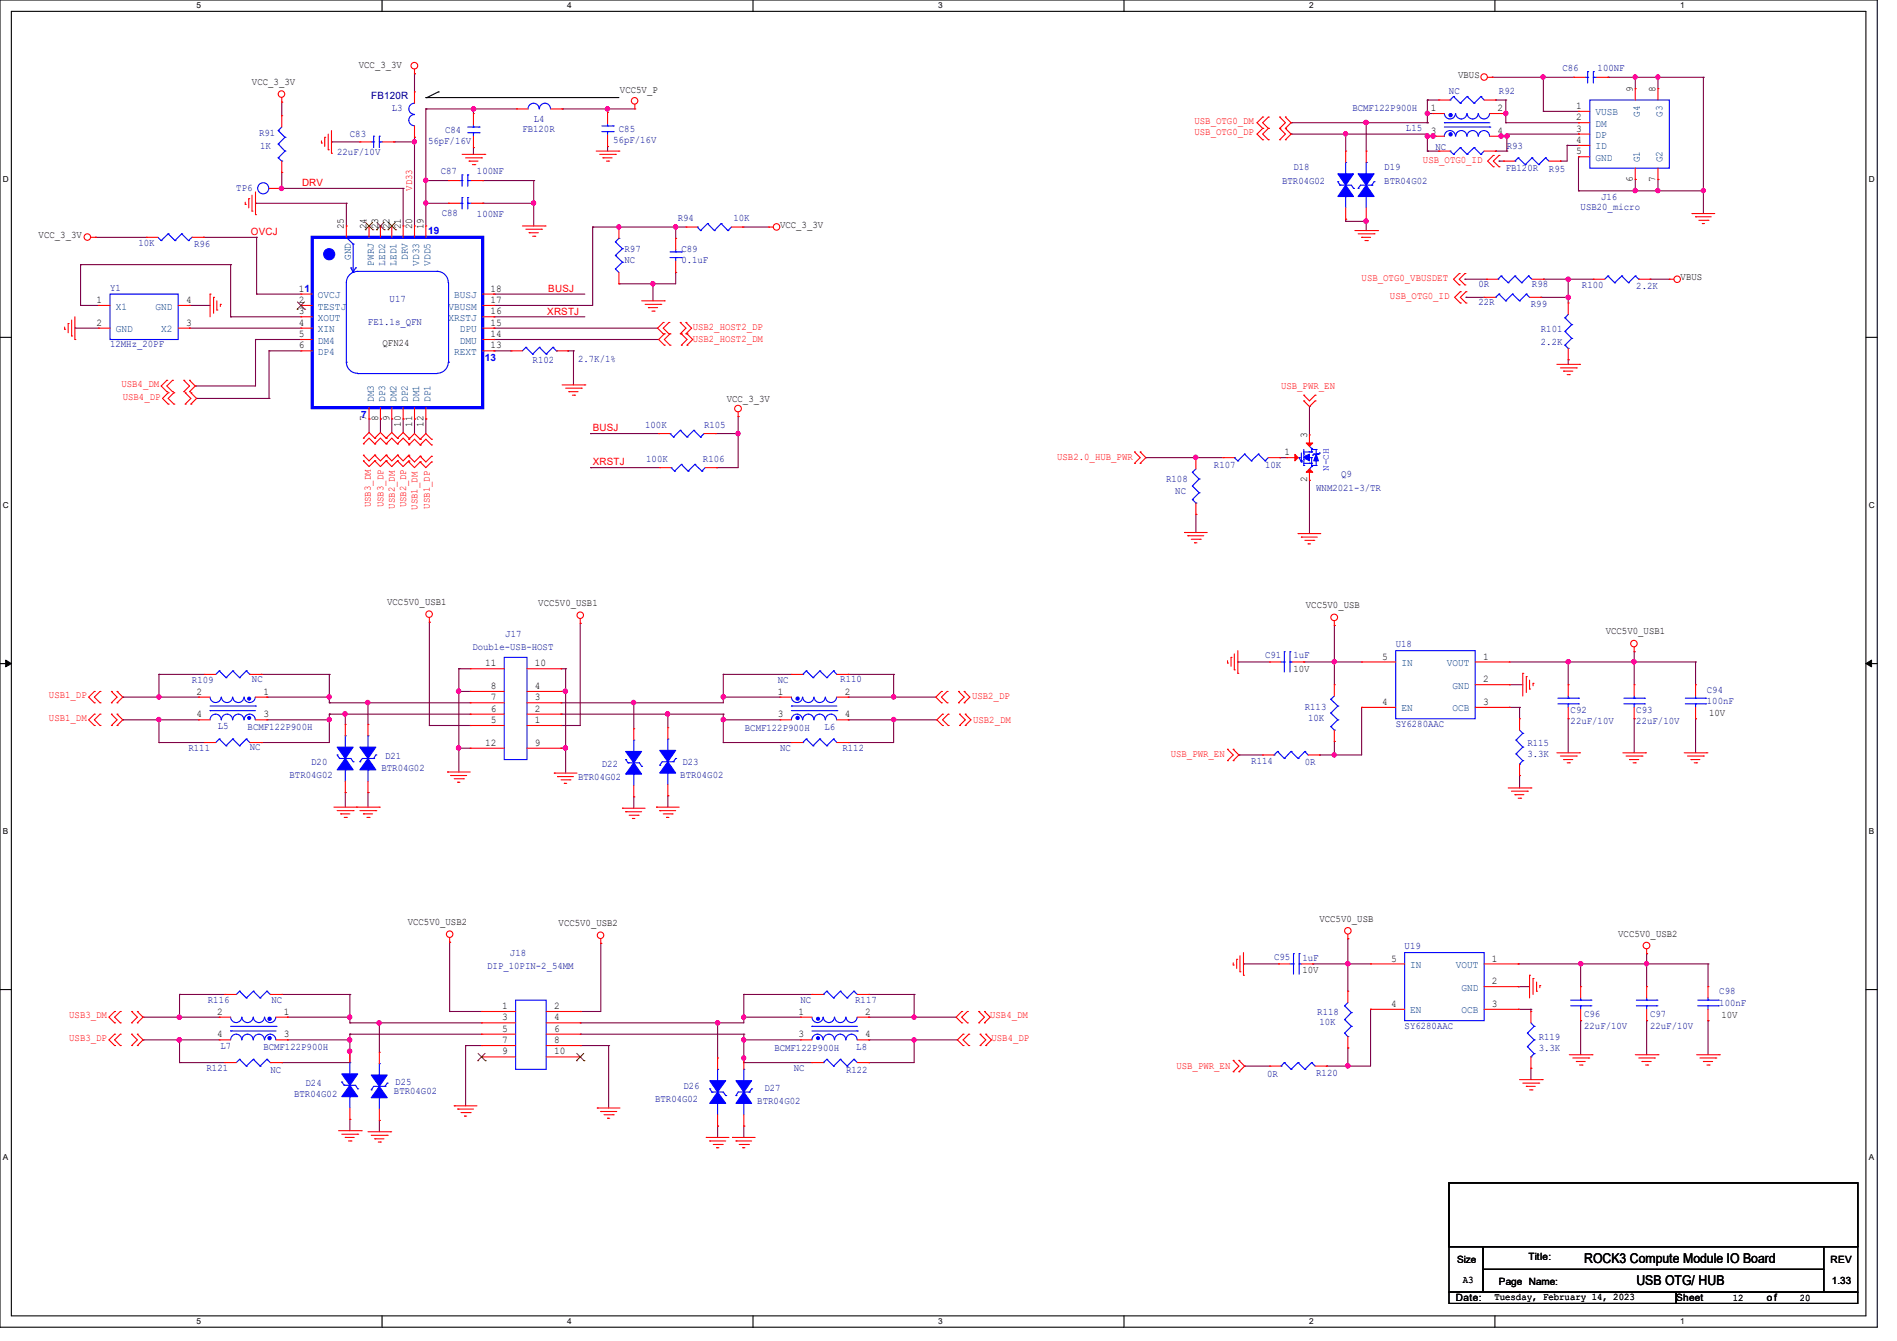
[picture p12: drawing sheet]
<svg xmlns="http://www.w3.org/2000/svg" width="297mm" height="210mm" viewBox="0 0 297 210" stroke-linecap="round" stroke-linejoin="round" font-family="sans-serif">
<defs><g id="words">
<g font-size="2.1">
<text x="248" y="197.9">ROCK3 Compute Module IO Board</text>
<text x="256.2" y="201.3">USB OTG/ HUB</text>
</g>
<g font-size="1.6">
<text x="56.2" y="10.7">VCC_3_3V</text>
<text x="39.5" y="13.3">VCC_3_3V</text>
<text x="97.1" y="14.6">VCC5V_P</text>
<text x="224" y="17.4">1</text>
<text x="228.3" y="12.2">VBUS</text>
<text x="234.5" y="17.4">2</text>
<text x="246.8" y="17.1">1</text>
<text x="255.7" y="14.4" transform="rotate(-90 255.7 14.4)">9</text>
<text x="259.2" y="14.4" transform="rotate(-90 259.2 14.4)">8</text>
<text x="224" y="21">3</text>
<text x="234.5" y="21">4</text>
<text x="246.8" y="18.8">2</text>
<text x="246.8" y="20.6">3</text>
<text x="246.8" y="22.4">4</text>
<text x="246.8" y="24.2">5</text>
<text x="255.7" y="28.4" transform="rotate(-90 255.7 28.4)">6</text>
<text x="259.2" y="28.4" transform="rotate(-90 259.2 28.4)">7</text>
<text x="53.8" y="35.9" transform="rotate(-90 53.8 35.9)">25</text>
<text x="57.4" y="35.9" transform="rotate(-90 57.4 35.9)">24</text>
<text x="59.2" y="35.9" transform="rotate(-90 59.2 35.9)">23</text>
<text x="61" y="35.9" transform="rotate(-90 61 35.9)">22</text>
<text x="62.7" y="35.9" transform="rotate(-90 62.7 35.9)">21</text>
<text x="64.5" y="35.9" transform="rotate(-90 64.5 35.9)">20</text>
<text x="66.3" y="35.9" transform="rotate(-90 66.3 35.9)">19</text>
<text x="122.1" y="35.7">VCC_3_3V</text>
<text x="6.1" y="37.3">VCC_3_3V</text>
<text x="15.1" y="47.5">1</text>
<text x="29.1" y="47.5">4</text>
<text x="46.8" y="47.5">2</text>
<text x="46.8" y="45.7">11</text>
<text x="76.8" y="47.5">17</text>
<text x="76.8" y="45.7">18</text>
<text x="263.1" y="43.9">VBUS</text>
<text x="15.1" y="51">2</text>
<text x="29.1" y="51">3</text>
<text x="46.8" y="49.2">3</text>
<text x="46.8" y="51">4</text>
<text x="46.8" y="52.8">5</text>
<text x="76.8" y="52.8">14</text>
<text x="76.8" y="51">15</text>
<text x="76.8" y="49.2">16</text>
<text x="46.8" y="54.6">6</text>
<text x="59.9" y="54.2">QFN24</text>
<text x="76.8" y="54.6">13</text>
<text x="57.4" y="66" transform="rotate(-90 57.4 66)">7</text>
<text x="59.2" y="66" transform="rotate(-90 59.2 66)">8</text>
<text x="61" y="66" transform="rotate(-90 61 66)">9</text>
<text x="113.8" y="62.9">VCC_3_3V</text>
<text x="62.7" y="66.8" transform="rotate(-90 62.7 66.8)">10</text>
<text x="64.5" y="66.8" transform="rotate(-90 64.5 66.8)">11</text>
<text x="66.3" y="66.8" transform="rotate(-90 66.3 66.8)">12</text>
<text x="201.1" y="71.3">1</text>
<text x="204.6" y="68.7" transform="rotate(-90 204.6 68.7)">3</text>
<text x="204.6" y="75.6" transform="rotate(-90 204.6 75.6)">2</text>
<text x="60.6" y="94.7">VCC5V0_USB1</text>
<text x="84.3" y="94.9">VCC5V0_USB1</text>
<text x="204.5" y="95.3">VCC5V0_USB</text>
<text x="251.4" y="99.4">VCC5V0_USB1</text>
<text x="75.9" y="104.4">11</text>
<text x="76.8" y="107.9">8</text>
<text x="83.7" y="107.9">4</text>
<text x="83.7" y="104.4">10</text>
<text x="202.5" y="105.2">10V</text>
<text x="216.4" y="103.3">5</text>
<text x="232.2" y="106.9">2</text>
<text x="232.2" y="103.3">1</text>
<text x="30.8" y="108.8">2</text>
<text x="30.8" y="112.4">4</text>
<text x="41.2" y="108.8">1</text>
<text x="41.2" y="112.4">3</text>
<text x="76.8" y="113.2">5</text>
<text x="76.8" y="111.5">6</text>
<text x="76.8" y="109.7">7</text>
<text x="83.7" y="113.2">1</text>
<text x="83.7" y="111.5">2</text>
<text x="83.7" y="109.7">3</text>
<text x="121.8" y="108.8">1</text>
<text x="121.8" y="112.4">3</text>
<text x="132.2" y="108.8">2</text>
<text x="132.2" y="112.4">4</text>
<text x="216.4" y="110.4">4</text>
<text x="232.2" y="110.4">3</text>
<text x="267.6" y="112.2">10V</text>
<text x="75.9" y="116.8">12</text>
<text x="83.7" y="116.8">9</text>
<text x="63.8" y="144.9">VCC5V0_USB2</text>
<text x="87.5" y="145.1">VCC5V0_USB2</text>
<text x="206.6" y="144.4">VCC5V0_USB</text>
<text x="253.4" y="146.7">VCC5V0_USB2</text>
<text x="203.9" y="152.4">10V</text>
<text x="217.8" y="150.6">5</text>
<text x="233.6" y="154.1">2</text>
<text x="233.6" y="150.6">1</text>
<text x="34" y="158.9">2</text>
<text x="44.4" y="158.9">1</text>
<text x="78.6" y="158">1</text>
<text x="78.6" y="159.8">3</text>
<text x="78.6" y="161.6">5</text>
<text x="86.7" y="158">2</text>
<text x="86.7" y="159.8">4</text>
<text x="86.7" y="161.6">6</text>
<text x="125" y="158.9">1</text>
<text x="135.5" y="158.9">2</text>
<text x="217.8" y="157.7">4</text>
<text x="233.6" y="157.7">3</text>
<text x="269.5" y="159.5">10V</text>
<text x="34" y="162.5">4</text>
<text x="44.4" y="162.5">3</text>
<text x="78.6" y="163.4">7</text>
<text x="78.6" y="165.1">9</text>
<text x="86.7" y="163.4">8</text>
<text x="86.7" y="165.1">10</text>
<text x="125" y="162.5">3</text>
<text x="135.5" y="162.5">4</text>
<text x="228.1" y="197.7">Size</text>
<text x="239.3" y="197.4">Title:</text>
<text x="286.6" y="197.7">REV</text>
<text x="227.9" y="203.8">Date:</text>
<text x="229" y="200.9">A3</text>
<text x="234" y="203.6">Tuesday, February 14, 2023</text>
<text x="234.7" y="201.3">Page Name:</text>
<text x="262.4" y="203.8">Sheet</text>
<text x="271.3" y="203.7">12</text>
<text x="276.6" y="203.8">o f</text>
<text x="281.8" y="203.7">20</text>
<text x="286.8" y="201.1">1.33</text>
</g>
<g font-size="1.6" fill="#000080">
<text x="244.6" y="11.2">C86</text>
<text x="250.1" y="11.2">100NF</text>
<text x="58.1" y="15.5">FB120R</text>
<text x="61.3" y="17.4">L3</text>
<text x="211.7" y="17.4">BCMF122P900H</text>
<text x="226.9" y="14.7">NC</text>
<text x="234.7" y="14.7">R92</text>
<text x="40.6" y="21.3">R91</text>
<text x="40.7" y="23.3">1K</text>
<text x="54.8" y="21.5">C83</text>
<text x="67" y="22.6">56pF/16V</text>
<text x="69.7" y="20.8">C84</text>
<text x="81.8" y="20.6">FB120R</text>
<text x="83.6" y="19.2">L4</text>
<text x="96" y="22.4">56pF/16V</text>
<text x="96.9" y="20.6">C85</text>
<text x="220.1" y="20.4">L15</text>
<text x="224.7" y="23.5">NC</text>
<text x="235.9" y="23.3">R93</text>
<text x="37" y="29.8">TP6</text>
<text x="52.8" y="24.3">22uF/10V</text>
<text x="69" y="27.2">C87</text>
<text x="74.7" y="27.2">100NF</text>
<text x="200.7" y="28.8">BTR04G02</text>
<text x="202.5" y="26.7">D18</text>
<text x="216.7" y="26.7">D19</text>
<text x="216.7" y="28.8">BTR04G02</text>
<text x="235.7" y="26.8">FB120R</text>
<text x="242.5" y="27">R95</text>
<text x="69.2" y="33.8">C88</text>
<text x="74.7" y="34">100NF</text>
<text x="106.1" y="34.7">R94</text>
<text x="114.8" y="34.7">10K</text>
<text x="247.5" y="32.9">USB20_micro</text>
<text x="250.7" y="31.3">J16</text>
<text x="21.7" y="38.6">10K</text>
<text x="30.4" y="38.7">R96</text>
<text x="97.8" y="39.5">R97</text>
<text x="97.8" y="41.2">NC</text>
<text x="106.7" y="39.5">C89</text>
<text x="106.7" y="41.2">0.1uF</text>
<text x="17.2" y="45.5">Y1</text>
<text x="61" y="47.3">U17</text>
<text x="231.5" y="45">0R</text>
<text x="231.5" y="47.8">22R</text>
<text x="239.9" y="45">R98</text>
<text x="247.7" y="45.1">R100</text>
<text x="256.2" y="45.3">2.2K</text>
<text x="57.6" y="50.8">FE1.1s_QFN</text>
<text x="239.7" y="48">R99</text>
<text x="241.3" y="52.1">R101</text>
<text x="17.2" y="54.4">12MHz_20PF</text>
<text x="83.4" y="56.9">R102</text>
<text x="90.5" y="56.7">2.7K/1%</text>
<text x="241.3" y="54">2.2K</text>
<text x="101" y="67">100K</text>
<text x="110.2" y="67">R105</text>
<text x="101.2" y="72.3">100K</text>
<text x="110.1" y="72.3">R106</text>
<text x="182.6" y="75.6">R108</text>
<text x="184" y="77.3">NC</text>
<text x="190.1" y="73.2">R107</text>
<text x="198.1" y="73.2">10K</text>
<text x="206.1" y="77">WNM2021-3/TR</text>
<text x="210" y="74.7">Q9</text>
<text x="74" y="101.9">Double-USB-HOST</text>
<text x="79.1" y="99.7">J17</text>
<text x="218.5" y="101.3">U18</text>
<text x="30.1" y="107">R109</text>
<text x="39.5" y="106.8">NC</text>
<text x="121.8" y="107">NC</text>
<text x="131.6" y="106.8">R110</text>
<text x="198.1" y="103.1">C91</text>
<text x="202.5" y="103.1">1uF</text>
<text x="204.3" y="111.1">R113</text>
<text x="204.8" y="112.9">10K</text>
<text x="218.5" y="113.8">SY6280AAC</text>
<text x="245.9" y="111.6">C92</text>
<text x="245.9" y="113.4">22uF/10V</text>
<text x="256.2" y="111.6">C93</text>
<text x="256.2" y="113.4">22uF/10V</text>
<text x="267.2" y="108.5">C94</text>
<text x="267.2" y="110.2">100nF</text>
<text x="29.5" y="117.7">R111</text>
<text x="34.1" y="114.1">L5</text>
<text x="38.8" y="114.3">BCMF122P900H</text>
<text x="39.1" y="117.5">NC</text>
<text x="48.7" y="119.8">D20</text>
<text x="60.3" y="118.9">D21</text>
<text x="106.8" y="119.8">D23</text>
<text x="116.6" y="114.5">BCMF122P900H</text>
<text x="122.1" y="117.7">NC</text>
<text x="129.1" y="114.3">L6</text>
<text x="131.9" y="117.7">R112</text>
<text x="195.9" y="119.6">R114</text>
<text x="204.3" y="119.8">0R</text>
<text x="239.1" y="116.8">R115</text>
<text x="239.1" y="118.6">3.3K</text>
<text x="45.3" y="121.8">BTR04G02</text>
<text x="59.7" y="120.7">BTR04G02</text>
<text x="90.5" y="122.1">BTR04G02</text>
<text x="94.2" y="120.2">D22</text>
<text x="106.5" y="121.8">BTR04G02</text>
<text x="79.8" y="149.7">J18</text>
<text x="219.9" y="148.6">U19</text>
<text x="76.3" y="151.8">DIP_10PIN-2_54MM</text>
<text x="199.5" y="150.4">C95</text>
<text x="203.9" y="150.6">1uF</text>
<text x="269.2" y="155.7">C98</text>
<text x="32.6" y="157.1">R116</text>
<text x="42.5" y="157.1">NC</text>
<text x="125.3" y="157.1">NC</text>
<text x="133.9" y="157.1">R117</text>
<text x="206.2" y="158.9">R118</text>
<text x="206.6" y="160.5">10K</text>
<text x="219.9" y="161.1">SY6280AAC</text>
<text x="248" y="159.3">C96</text>
<text x="248" y="161.1">22uF/10V</text>
<text x="258.4" y="159.3">C97</text>
<text x="258.4" y="161.1">22uF/10V</text>
<text x="269.2" y="157.5">100nF</text>
<text x="32.3" y="167.8">R121</text>
<text x="34.5" y="164.2">L7</text>
<text x="41.2" y="164.5">BCMF122P900H</text>
<text x="121.2" y="164.6">BCMF122P900H</text>
<text x="124.3" y="167.8">NC</text>
<text x="134.1" y="164.5">L8</text>
<text x="240.9" y="162.9">R119</text>
<text x="240.9" y="164.6">3.3K</text>
<text x="42.3" y="168">NC</text>
<text x="46.1" y="171.7">BTR04G02</text>
<text x="47.8" y="170.1">D24</text>
<text x="61.7" y="171.4">BTR04G02</text>
<text x="61.9" y="170">D25</text>
<text x="102.6" y="172.6">BTR04G02</text>
<text x="107" y="170.5">D26</text>
<text x="118.6" y="173">BTR04G02</text>
<text x="119.7" y="170.9">D27</text>
<text x="132.5" y="168">R122</text>
<text x="198.4" y="168.7">0R</text>
<text x="206.1" y="168.5">R120</text>
</g>
<g font-size="1.6" fill="#f00">
<text x="187" y="21.1">USB_OTG0_DP</text>
<text x="187" y="19.3">USB_OTG0_DM</text>
<text x="47.3" y="29.2">DRV</text>
<text x="64.6" y="29.9" transform="rotate(-90 64.6 29.9)">VD33</text>
<text x="222.8" y="25.6">USB_OTG0_ID</text>
<text x="39.3" y="36.8">OVCJ</text>
<text x="85.9" y="45.7">BUSJ</text>
<text x="213.2" y="44.1">USB_OTG0_VBUSDET</text>
<text x="217.6" y="46.9">USB_OTG0_ID</text>
<text x="85.7" y="49.3">XRSTJ</text>
<text x="108.5" y="51.7">USB2_HOST2_DP</text>
<text x="108.5" y="53.5">USB2_HOST2_DM</text>
<text x="19" y="60.6">USB4_DM</text>
<text x="19.2" y="62.6">USB4_DP</text>
<text x="200.6" y="61">USB_PWR_EN</text>
<text x="92.8" y="67.6">BUSJ</text>
<text x="92.8" y="72.9">XRSTJ</text>
<text x="165.5" y="72">USB2.0_HUB_PWR</text>
<text x="58.1" y="79.5" transform="rotate(-90 58.1 79.5)">USB3_DM</text>
<text x="60" y="79.5" transform="rotate(-90 60 79.5)">USB3_DP</text>
<text x="61.8" y="79.7" transform="rotate(-90 61.8 79.7)">USB2_DM</text>
<text x="63.6" y="79.5" transform="rotate(-90 63.6 79.5)">USB2_DP</text>
<text x="65.4" y="79.8" transform="rotate(-90 65.4 79.8)">USB1_DM</text>
<text x="67.3" y="79.7" transform="rotate(-90 67.3 79.7)">USB1_DP</text>
<text x="7.7" y="109.3">USB1_DP</text>
<text x="7.7" y="112.9">USB1_DM</text>
<text x="152.2" y="109.5">USB2_DP</text>
<text x="152.4" y="113.2">USB2_DM</text>
<text x="183.3" y="118.6">USB_PWR_EN</text>
<text x="10.8" y="159.5">USB3_DM</text>
<text x="155" y="159.5">USB4_DM</text>
<text x="10.8" y="163">USB3_DP</text>
<text x="155.2" y="163">USB4_DP</text>
<text x="184.2" y="167.5">USB_PWR_EN</text>
</g>
<g font-size="1.6" fill="#004080">
<text x="249.8" y="18.1">VUSB</text>
<text x="249.8" y="19.9">DM</text>
<text x="249.8" y="21.6">DP</text>
<text x="249.8" y="23.4">ID</text>
<text x="256.8" y="18.3" transform="rotate(-90 256.8 18.3)">G4</text>
<text x="260.3" y="18.3" transform="rotate(-90 260.3 18.3)">G3</text>
<text x="249.8" y="25.2">GND</text>
<text x="256.8" y="25.4" transform="rotate(-90 256.8 25.4)">G1</text>
<text x="260.3" y="25.4" transform="rotate(-90 260.3 25.4)">G2</text>
<text x="54.9" y="40.7" transform="rotate(-90 54.9 40.7)">GND</text>
<text x="58.5" y="41.6" transform="rotate(-90 58.5 41.6)">PWRJ</text>
<text x="60.3" y="41.6" transform="rotate(-90 60.3 41.6)">LED2</text>
<text x="62.1" y="41.6" transform="rotate(-90 62.1 41.6)">LED1</text>
<text x="63.8" y="40.7" transform="rotate(-90 63.8 40.7)">DRV</text>
<text x="65.6" y="41.6" transform="rotate(-90 65.6 41.6)">VD33</text>
<text x="67.4" y="41.6" transform="rotate(-90 67.4 41.6)">VDD5</text>
<text x="49.8" y="46.7">OVCJ</text>
<text x="71.1" y="46.7">BUSJ</text>
<text x="18.1" y="48.5">X1</text>
<text x="18.1" y="52">GND</text>
<text x="24.3" y="48.5">GND</text>
<text x="25.2" y="52">X2</text>
<text x="49.8" y="48.5">TESTJ</text>
<text x="49.8" y="50.3">XOUT</text>
<text x="49.8" y="52">XIN</text>
<text x="49.8" y="53.8">DM4</text>
<text x="70.2" y="50.3">XRSTJ</text>
<text x="70.2" y="48.5">VBUSM</text>
<text x="72" y="53.8">DMU</text>
<text x="72" y="52">DPU</text>
<text x="49.8" y="55.6">DP4</text>
<text x="71.1" y="55.6">REXT</text>
<text x="58.5" y="62.9" transform="rotate(-90 58.5 62.9)">DM3</text>
<text x="60.3" y="62.9" transform="rotate(-90 60.3 62.9)">DP3</text>
<text x="62.1" y="62.9" transform="rotate(-90 62.1 62.9)">DM2</text>
<text x="63.8" y="62.9" transform="rotate(-90 63.8 62.9)">DP2</text>
<text x="65.6" y="62.9" transform="rotate(-90 65.6 62.9)">DM1</text>
<text x="67.4" y="62.9" transform="rotate(-90 67.4 62.9)">DP1</text>
<text x="219.4" y="104.3">IN</text>
<text x="226.5" y="104.3">VOUT</text>
<text x="227.4" y="107.9">GND</text>
<text x="219.4" y="111.4">EN</text>
<text x="227.4" y="111.4">OCB</text>
<text x="220.8" y="151.6">IN</text>
<text x="227.9" y="151.6">VOUT</text>
<text x="228.8" y="155.2">GND</text>
<text x="220.8" y="158.7">EN</text>
<text x="228.8" y="158.7">OCB</text>
</g>
<g font-size="1.6" fill="#00f">
<text x="67" y="36.7">19</text>
<text x="75.9" y="56.6">13</text>
<text x="56.6" y="65.5">7</text>
</g>
<text font-size="1.5" fill="#00f" x="208.1" y="73.8" transform="rotate(-90 208.1 73.8)">N-CH</text>
<g font-size="1.3">
<text x="30.8" y="1.3">5</text>
<text x="88.8" y="1.3">4</text>
<text x="146.9" y="1.3">3</text>
<text x="205" y="1.3">2</text>
<text x="263.1" y="1.3">1</text>
<text x=".5" y="28.4">D</text>
<text x="292.6" y="28.4">D</text>
<text x=".5" y="79.5">C</text>
<text x="292.6" y="79.5">C</text>
<text x=".5" y="130.6">B</text>
<text x="292.6" y="130.6">B</text>
<text x=".5" y="181.7">A</text>
<text x="292.6" y="181.7">A</text>
<text x="30.8" y="207.4">5</text>
<text x="88.8" y="207.4">4</text>
<text x="146.9" y="207.4">3</text>
<text x="205" y="207.4">2</text>
<text x="263.1" y="207.4">1</text>
</g>
</g></defs>
<path d="M0 0h293.9v207.9h-293.9zM1.8 1.8h290.3v204.3h-290.3z" fill="none" stroke="#000" stroke-width=".17"/>
<g fill="#fff">
<path d="M30.8 .2h.7v1.4h-.7z"/>
<path d="M30.8 206.2h.7v1.4h-.7z"/>
</g>
<path d="M59.8 0v1.8M59.8 206.1v1.8" fill="none" stroke="#000" stroke-width=".17"/>
<g fill="#fff">
<path d="M88.8 .2h.7v1.4h-.7z"/>
<path d="M88.8 206.2h.7v1.4h-.7z"/>
</g>
<path d="M117.9 0v1.8M117.9 206.1v1.8" fill="none" stroke="#000" stroke-width=".17"/>
<g fill="#fff">
<path d="M146.9 .2h.7v1.4h-.7z"/>
<path d="M146.9 206.2h.7v1.4h-.7z"/>
</g>
<path d="M176 0v1.8M176 206.1v1.8" fill="none" stroke="#000" stroke-width=".17"/>
<g fill="#fff">
<path d="M205 .2h.7v1.4h-.7z"/>
<path d="M205 206.2h.7v1.4h-.7z"/>
</g>
<path d="M234.1 0v1.8M234.1 206.1v1.8" fill="none" stroke="#000" stroke-width=".17"/>
<g fill="#fff">
<path d="M263.1 .2h.6v1.4h-.6z"/>
<path d="M263.1 206.2h.6v1.4h-.6z"/>
<path d="M.5 27.3h.9v1.4h-.9z"/>
<path d="M292.6 27.3h.9v1.4h-.9z"/>
<path d="M.5 78.4h.9v1.4h-.9z"/>
<path d="M292.6 78.4h.9v1.4h-.9z"/>
</g>
<path d="M0 52.8h1.8M292.1 52.8h1.8" fill="none" stroke="#000" stroke-width=".17"/>
<g fill="#fff">
<path d="M.5 129.5h.8v1.4h-.8z"/>
<path d="M292.6 129.5h.8v1.4h-.8z"/>
</g>
<path d="M0 103.9h1.8M292.1 103.9h1.8" fill="none" stroke="#000" stroke-width=".17"/>
<path d="M.9 103.4l.9 .5-.9 .5zM292.1 103.9l.9-.5v1z" fill="#000" stroke="#000" stroke-width=".16"/>
<g fill="#fff">
<path d="M.5 180.5h.8v1.4h-.8z"/>
<path d="M292.6 180.5h.8v1.4h-.8z"/>
</g>
<g fill="none" stroke="#000" stroke-width=".17">
<path d="M66.7 15.3h.1M66.7 15.3h30.2M68.6 14.4h.1M68.6 14.4l-1.8 .9M0 155h1.8M292.1 155h1.8M226.9 185.3h64v9.9h-64zM226.9 195.2h5.3v7.2h-5.3zM232.2 195.2h53.3v3.6h-53.3zM232.2 198.8h53.3v3.6h-53.3zM285.5 195.2h5.4v7.2h-5.4zM226.9 202.4h35.5v1.7h-35.5z"/>
<path d="M262.4 202.4h28.5v1.7h-28.5z"/>
</g>
<g fill="none" stroke="#800040" stroke-width=".17">
<path d="M44.1 16h.1M44.1 16v2.1M64.9 11.6h.1M64.9 11.6v2.8M66.7 17.1h.1M66.7 17.1v18.3M66.7 17.1h14.2M74.1 17.1h.1M74.1 17.1v.7M88 17.1h.1M88 17.1h11.4M95.1 17.1h.1"/>
<path d="M95.1 17.1v.5M202.1 19.2h.1M202.1 19.2h21.4M213.9 19.2h.1M213.9 19.2v4.5M223.5 19.2h.1M223.5 17.8h.1M223.5 15.7h.1M223.5 15.7h1.8M223.5 17.8h.9M223.5 15.7v3.5M233.6 12.1h.1"/>
<path d="M233.6 12.1h12.8M234.1 15.7h.1M234.1 15.7h1.7M235 17.8h.8M235.8 17.8h.1M235.8 15.7h.1M235.8 19.2h.1M235.8 19.2h11.3M235.8 15.7v3.5M241.6 12.1h.1M241.6 17.4h.1M241.6 12.1v5.3"/>
<path d="M241.6 17.4h5.5M247.1 19.2h.1M251.8 12.1h.1M251.8 12.1h14.9M256 12.1h.1M256 12.1v1.8M259.6 12.1h.1M259.6 12.1v1.8M266.7 12.1h.1M266.7 12.1v21.3M14.9 37.2h.1M14.9 37.2h8"/>
<path d="M31.8 37.2h.1M31.8 37.2h8.4M40 31.8h.1M40 31.8h14.2M40.2 37.2h.1M40.2 37.2v8.9M43.9 29.5h.1M43.9 29.5h19.2M44.1 27h.1M44.1 29.5h.1M44.1 27v2.5M51.9 22.2h.1"/>
<path d="M51.9 22.2h4.4M54.2 31.8h.1M54.2 31.8v3.6M61.7 22.2h.1M61.7 22.2h3.2M63.1 29.5h.1M63.1 29.5v5.9M64.9 21.5h.1M64.9 22.2h.1M64.9 21.5v13.9M66.7 31.8h.1M66.7 28.3h.1"/>
<path d="M66.7 31.8h3.5M66.7 28.3h3.5M74.1 23.1h.1M74.1 23.1v1.1M75.6 31.8h.1M75.6 28.3h.1M75.6 31.8h8M75.6 28.3h8M83.6 28.3h.1M83.6 31.8h.1M83.6 28.3v7.1M92.8 35.6h.1"/>
<path d="M92.8 35.6h14.6M92.8 35.6v12.2h-15.5M95.1 22.9h.1M95.1 22.9v.8M96.9 35.6h.1M105.8 35.6h.1M105.8 35.6v1.7M116.3 35.6h.1M116.3 35.6h4.1M202.1 21h.1M202.1 21h21.4M210.7 34.3h.1"/>
<path d="M210.7 34.7h.1M210.7 21h.1M210.7 21v2.7M210.7 34.3v.4M210.7 34.7h3.2M213.9 34.7h.1M213.9 34.3h.1M213.9 34.3v1.8M223.5 21h.1M223.5 23.7h.1M223.5 21.3h.1M223.5 23.7h1.8"/>
<path d="M223.5 21v2.7M223.5 21.3h1.2M224.4 21.3h.1M224.7 21.3h.1M234.1 23.7h.1M234.1 23.7h1.8M234.7 25.2h.1M234.7 25.2h.7M234.9 21.3h1M235 21.3h.1M235.9 23.7h.1M235.9 21.3h.1"/>
<path d="M244.3 25.2h.1M245.4 22.8h.1M245.4 22.8v2.4h-1.1M245.4 22.8h1.7M247.1 24.6h.1M247.1 29.9h.1M247.1 21h.1M247.1 29.9h19.6M247.1 24.6v5.3M247.1 21h-11.2v2.7M256 29.9h.1M256 28.1h.1"/>
<path d="M256 28.1v1.8M259.6 29.9h.1M259.6 28.1h.1M259.6 28.1v1.8M266.7 29.9h.1M11.7 51.4h.1M11.7 51.4h3.8M12.6 41.4h.1M12.6 47.8h.1M12.6 41.4h23.5M12.6 47.8h2.9M12.6 41.4v6.4"/>
<path d="M29.7 51.4h.1M29.7 47.8h.1M29.7 51.4h17.4M29.7 47.8h3.2M36.1 41.4h.1M36.1 49.6h.1M36.1 41.4v8.2M36.1 49.6h11M40 53.2h.1M40 53.2v7.3h-9.4M40 53.2h7.1M40.2 46.1h.1"/>
<path d="M40.2 46.1h6.9M42.1 54.9h.1M42.1 54.9h5M42.1 54.9v7.5M77.3 54.9h.1M77.3 49.6h.1M77.3 53.2h.1M77.3 51.4h.1M77.3 47.8h.1M77.3 46.1h.1M77.3 46.1h14.3M77.3 54.9h2.7"/>
<path d="M77.3 51.4h25.7M77.3 49.6h14.3M77.3 53.2h25.8M88.9 54.9h.1M88.9 54.9h.9M89.8 54.9h.1M89.8 54.9v5.4M96.9 44.4h.1M102.2 44.4h.1M102.2 44.4v2.7M105.8 42.7h.1M105.8 42.7v1.7h-8.9"/>
<path d="M229.4 43.7h.1M229.4 43.7h3.3M229.5 46.6h.1M229.5 46.6h2.9M241.3 46.6h.1M241.3 46.6h4.2M241.6 43.7h.1M241.6 43.7h7.9M245.5 43.7h.1M245.5 56.3h.1M245.5 46.6h.1M245.5 43.7v3.8"/>
<path d="M245.5 56.3v.8M258.4 43.7h.1M258.4 43.7h3M30.6 60.5h.1M30.8 62.4h.1M30.8 62.4h11.3M42.1 62.4h.1M57.8 65.6h.1M57.8 65.6v2.1M59.6 65.6h.1M59.6 65.6v2.1M61.3 65.6h.1"/>
<path d="M61.3 65.6v2.1M63.1 65.6h.1M63.1 65.6v2.1M64.9 65.6h.1M64.9 65.6v2.3M66.7 65.6h.1M66.7 65.6v2.3M92.5 73.2h.1M92.5 67.9h.1M92.5 73.2h10.8M92.5 67.9h10.6M112 67.9h.1"/>
<path d="M112 67.9h3.6M112.2 73.2h.1M115.6 65.2h.1M115.6 67.9h.1M115.6 65.2v8h-3.4M179.4 71.7h.1M179.4 71.7h12.1M187.2 71.7h.1M200.4 71.7h.1M200.4 71.7h1.1M205 75.2h.1M205 63.7h.1"/>
<path d="M205 63.7v4.4M205 75.2v8.4M67.2 97.5h.1M67.2 97.5v16.1M90.8 97.6h.1M90.8 97.6v16h-3M187.2 80.6h.1M187.2 80.6v2.8M208.9 98h.1M208.9 98v9.2M19.2 109.2h.1M19.2 112.7h.1"/>
<path d="M19.2 109.2h11.9M19.2 112.7h11.9M24.9 109.2h.1M24.9 105.6h.1M24.9 112.7h.1M24.9 116.3h.1M24.9 105.6v3.6M24.9 112.7v3.6M24.9 105.6h7.1M24.9 116.3h7.1M40.9 105.6h.1M40.9 116.3h.1"/>
<path d="M40.9 105.6h10.7M41.8 109.2h.1M41.8 112.7h.1M41.8 109.2h9.8M41.8 112.7h9.8M51.6 110.1h.1M51.6 109.2h.1M51.6 111.8h.1M51.6 105.6h.1M51.6 112.7h.1M51.6 110.1h22M51.6 111.8h22"/>
<path d="M51.6 105.6v4.5M51.6 111.8v4.5h-10.7M54.1 111.8h.1M54.1 111.8v1.7M57.6 110.1h.1M57.6 110.1v3.4M67.2 113.6h.1M67.2 113.6h6.4M71.8 117.2h.1M71.8 104.7h.1M71.8 108.3h.1M71.8 104.7v16.2"/>
<path d="M71.8 108.3h1.8M71.8 117.2h1.8M71.8 104.7h1.8M87.8 108.3h.1M87.8 117.2h.1M87.8 104.7h.1M87.8 110.1h.1M87.8 111.8h.1M87.8 113.6h.1M87.8 111.8h25.4M87.8 108.3h.8M87.8 117.2h.8"/>
<path d="M87.8 104.7h.8M88.6 117.2h.1M88.6 108.3h.1M88.6 104.7h.1M88.6 104.7v16.4M99.2 110.1h.1M99.2 110.1v4M104.6 111.8h.1M104.6 111.8v2.2M113.2 109.2h.1M113.2 111.8h.1M113.2 105.6h.1"/>
<path d="M113.2 116.3h.1M113.2 112.7h.1M113.2 105.6v4.5h-25.4M113.2 111.8v4.5M113.2 109.2h8.9M113.2 105.6h10.7M113.2 112.7h8.9M113.2 116.3h10.7M132.8 109.2h.1M132.8 105.6h.1M132.8 112.7h.1M132.8 116.3h.1"/>
<path d="M132.8 109.2h13.7M132.8 105.6h7.1M132.8 112.7h13.9M139.9 109.2h.1M139.9 112.7h.1M139.9 105.6h.1M139.9 112.7v3.6h-7.1M139.9 105.6v3.6M193.8 103.7h.1M193.8 103.7h5M194 118.2h.1M194 118.2h3.7"/>
<path d="M204.1 103.7h.1M204.1 103.7h9.1M206.6 118.2h.1M208.9 103.7h.1M208.9 116.1h.1M208.9 118.2h.1M208.9 116.1v2.1M213.2 110.8h.1M213.2 110.8v7.4h-6.6M236.3 110.8h.1M236.3 107.2h.1M236.3 103.7h29.2"/>
<path d="M236.3 110.8h1.6M236.3 107.2h2.1M237.9 110.8h.1M237.9 110.8v1.8M245.5 112.6h.1M245.5 103.7h.1M245.5 103.7v3.5M245.5 112.6v5.3M255.9 112.6h.1M255.9 103.7h.1M255.9 102.1h.1M255.9 102.1v5.1"/>
<path d="M255.9 112.6v5.3M265.5 112.6h.1M265.5 103.7h.1M265.5 103.7v3.5M265.5 112.6v5.3M54.1 124.1h.1M54.1 124.1v2.3M57.6 124.1h.1M57.6 124.1v2.3M99.2 124.8h.1M99.2 124.8v1.8M104.6 124.6h.1"/>
<path d="M104.6 124.6v1.8M237.9 121.5h.1M237.9 121.5v1.9M22.4 159.3h.1M22.4 159.3h11.9M28.1 159.3h.1M28.1 155.7h.1M28.1 155.7v3.6M28.1 155.7h7.1M44.1 155.7h.1M44.1 155.7h10.7M45 159.3h.1"/>
<path d="M45 159.3h9.8M54.8 159.3h.1M54.8 155.7h.1M54.8 155.7v4.5M70.4 158.4h.1M70.4 147.6h.1M70.4 158.4h5M70.4 147.6v10.8M90.8 158.4h.1M94.1 147.7h.1M94.1 147.7v10.7h-3.3M116.5 159.3h.1"/>
<path d="M116.5 155.7h.1M116.5 155.7v4.5h-25.7M116.5 159.3h8.8M116.5 155.7h10.6M136 159.3h.1M136 155.7h.1M136 159.3h13.7M136 155.7h7.1M143.1 159.3h.1M143.1 155.7h.1M143.1 155.7v3.6M194.7 151h.1"/>
<path d="M194.7 151h5.5M205.5 151h.1M205.5 151h9.1M211 147h.1M211 151h.1M211 147v8.2M214.6 158.1h.1M214.6 158.1v8.9h-6.9M237.7 151h.1M237.7 158.1h.1M237.7 154.5h.1M237.7 151h29.7"/>
<path d="M237.7 158.1h2M237.7 154.5h1.8M239.7 158.1h.1M239.7 158.1v.3M247.5 159.9h.1M247.5 151h.1M247.5 151v3.5M247.5 159.9v5.3M257.8 159.9h.1M257.8 151h.1M257.8 149.4h.1M257.8 149.4v5.1"/>
<path d="M257.8 159.9v5.3M267.4 159.9h.1M267.4 151h.1M267.4 151v3.5M267.4 159.9v5.3M22.4 162.9h.1M22.4 162.9h11.9M28.1 162.9h.1M28.1 166.4h.1M28.1 162.9v3.5M28.1 166.4h7.1M44.1 166.4h.1"/>
<path d="M45 162.9h.1M45 162.9h9.8M54.8 160.2h.1M54.8 162h.1M54.8 175.3h.1M54.8 162.9h.1M54.8 164.6h.1M54.8 160.2h20.6M54.8 162v4.4h-10.7M54.8 175.3v1.8M54.8 162h20.6M59.4 175.5h.1"/>
<path d="M59.4 160.2h.1M59.4 160.2v4.6M59.4 175.5v1.7M72.9 163.7h.1M72.9 163.7v9.5M72.9 163.7h2.5M90.8 160.2h.1M90.8 162h.1M90.8 163.7h.1M90.8 162h25.7M90.8 163.7h4.5M95.3 163.7h.1"/>
<path d="M95.3 163.7v9.8M112.4 160.2h.1M112.4 176.4h.1M112.4 160.2v5.5M112.4 176.4v1.7M116.5 162h.1M116.5 166.4h.1M116.5 162.9h.1M116.5 176.4h.1M116.5 165.7h.1M116.5 162v4.4M116.5 176.4v1.7"/>
<path d="M116.5 162.9h8.8M116.5 166.4h10.6M136 162.9h.1M136 166.4h.1M136 162.9h13.9M143.1 162.9h.1M143.1 162.9v3.5h-7.1M194.9 167h.1M194.9 167h3.9M207.7 167h.1M211 164.1h.1M211 167h.1"/>
<path d="M211 164.1v2.9M239.7 167.3h.1M239.7 167.3v1.8"/>
</g>
<g fill="#f0f" stroke="#f0f" stroke-width=".17">
<circle cx="83.5" cy="31.8" r=".33"/>
<circle cx="102.2" cy="44.4" r=".33"/>
<circle cx="105.8" cy="35.5" r=".33"/>
<circle cx="96.9" cy="35.5" r=".33"/>
<circle cx="115.5" cy="67.9" r=".33"/>
<circle cx="66.6" cy="31.8" r=".33"/>
<circle cx="66.6" cy="28.2" r=".33"/>
<circle cx="44.1" cy="29.5" r=".34"/>
<circle cx="64.9" cy="22.2" r=".33"/>
<circle cx="95.1" cy="17.1" r=".33"/>
<circle cx="74.1" cy="17.1" r=".34"/>
<circle cx="259.6" cy="29.8" r=".33"/>
<circle cx="256" cy="29.8" r=".33"/>
<circle cx="259.6" cy="12.1" r=".33"/>
<circle cx="256" cy="12.1" r=".33"/>
<circle cx="266.7" cy="29.8" r=".33"/>
<circle cx="241.6" cy="12.1" r=".34"/>
<circle cx="213.9" cy="34.6" r=".34"/>
<circle cx="210.7" cy="21" r=".33"/>
<circle cx="213.9" cy="19.2" r=".34"/>
<circle cx="71.8" cy="117.1" r=".34"/>
<circle cx="88.5" cy="117.1" r=".34"/>
<circle cx="99.2" cy="110" r=".34"/>
<circle cx="104.5" cy="111.8" r=".34"/>
<circle cx="113.2" cy="112.7" r=".34"/>
<circle cx="57.6" cy="110" r=".34"/>
<circle cx="51.5" cy="109.1" r=".33"/>
<circle cx="51.5" cy="112.7" r=".33"/>
<circle cx="54" cy="111.8" r=".34"/>
<circle cx="24.9" cy="109.1" r=".33"/>
<circle cx="24.9" cy="112.7" r=".33"/>
<circle cx="139.9" cy="112.7" r=".34"/>
<circle cx="245.5" cy="103.6" r=".34"/>
<circle cx="255.8" cy="103.6" r=".34"/>
<circle cx="139.9" cy="109.1" r=".34"/>
<circle cx="113.2" cy="109.1" r=".34"/>
<circle cx="88.5" cy="108.2" r=".34"/>
<circle cx="71.8" cy="108.2" r=".34"/>
<circle cx="28.1" cy="159.3" r=".34"/>
<circle cx="28.1" cy="162.9" r=".34"/>
<circle cx="54.7" cy="159.3" r=".34"/>
<circle cx="54.7" cy="164.6" r=".34"/>
<circle cx="54.7" cy="162.9" r=".34"/>
<circle cx="143.1" cy="159.3" r=".33"/>
<circle cx="143.1" cy="162.9" r=".33"/>
<circle cx="116.4" cy="159.3" r=".33"/>
<circle cx="116.4" cy="162.9" r=".33"/>
<circle cx="59.4" cy="160.2" r=".34"/>
<circle cx="112.4" cy="160.2" r=".34"/>
<circle cx="247.5" cy="150.9" r=".34"/>
<circle cx="257.8" cy="150.9" r=".33"/>
<circle cx="211" cy="166.9" r=".34"/>
<circle cx="245.5" cy="46.6" r=".34"/>
<circle cx="245.5" cy="43.7" r=".34"/>
<circle cx="208.9" cy="103.6" r=".33"/>
<circle cx="208.9" cy="118.2" r=".33"/>
<circle cx="211" cy="150.9" r=".34"/>
<circle cx="187.2" cy="71.6" r=".34"/>
<circle cx="116.4" cy="165.7" r=".33"/>
<circle cx="223.5" cy="17.8" r=".34"/>
<circle cx="223.5" cy="21.3" r=".34"/>
<circle cx="224.4" cy="21.3" r=".34"/>
<circle cx="235" cy="21.3" r=".34"/>
<circle cx="235.9" cy="21.3" r=".34"/>
<circle cx="235.8" cy="17.8" r=".34"/>
</g>
<g fill="none" stroke="#f00" stroke-width=".17">
<path d="M44.1 16h.1M44.1 18.1h.1M44.1 15.3v.7M44.1 18.1v1.8M64.9 11.6h.1M64.9 14.4h.1M64.9 10.8v.8M64.9 14.4v1.8M64.9 19.7v1.8M74.1 17.8h.1M74.1 17.8v1.8M80.9 17.1h.1"/>
<path d="M80.9 17.1h1.8M86.2 17.1h1.8M88 17.1h.1M95.1 17.6h.1M95.1 17.6v1.8M99.4 17.1h.1M99.4 16.3v.8M197.7 18.3h.1M197.7 18.3l-.9 .9 .9 .9M198.6 18.3h.1M198.6 18.3l-.9 .9 .9 .9M200.4 18.3h.1"/>
<path d="M200.4 18.3l.9 .9-.9 .9M201.3 18.3h.1M201.3 18.3l.8 .9-.8 .9M224.4 17.8h.1M224.4 17.8h1.7M225.3 15.7h.1M225.3 15.7h1.7M232.4 15.7h1.7M232.9 12.1h.7M233.3 17.8h1.7M233.6 12.1h.1M234.1 15.7h.1"/>
<path d="M235 17.8h.1M246.4 12.1h.1M246.4 12.1h1.8M247.1 17.4h.1M247.1 19.2h.1M247.1 17.4h1.8M247.1 19.2h1.8M250 12.1h1.8M251.8 12.1h.1M256 13.9h.1M256 13.9v1.8M259.6 13.9h.1"/>
<path d="M259.6 13.9v1.8M14.2 37.2h.7M14.9 37.2h.1M22.9 37.2h.1M22.9 37.2h1.8M30.1 37.2h1.7M31.8 37.2h.1M38.4 32h.1M38.4 31.7v.3M38.9 31.1h.1M38.9 31.1v1.5M39.5 33.1h.1"/>
<path d="M39.5 30.6v2.5M40 33.6h.1M40 30.1v3.5M42.1 29.5h1.8M43.9 29.5h.1M44.1 27h.1M44.1 25.2v1.8M50.3 22.4h.1M50.3 22.1v.3M50.8 21.5h.1M50.8 21.5v1.4M51.4 23.5h.1"/>
<path d="M51.4 21v2.5M51.9 24h.1M51.9 20.4v3.6M54.2 35.4h.1M54.2 35.4v1.8M56.3 22.2h.1M56.3 22.2h1.8M57.8 35.4h.1M57.8 35.4v1.8M59.6 35.4h.1M59.6 35.4v1.8M59.9 22.2h1.8"/>
<path d="M61.3 35.4h.1M61.3 35.4v1.8M61.7 22.2h.1M63.1 35.4h.1M63.1 35.4v1.8M64.9 21.5h.1M64.9 35.4h.1M64.9 35.4v1.8M66.7 35.4h.1M66.7 35.4v1.8M70.2 28.3h.1M70.2 31.8h.1"/>
<path d="M70.2 28.3h1.8M70.2 31.8h1.8M72.3 24.2h3.6M72.9 24.7h2.5M73.4 25.2h.1M73.4 25.2h1.4M73.8 28.3h1.8M73.8 31.8h1.8M74 25.8h.3M74.1 23.1h.1M74.1 21.3v1.8M74.3 25.8h.1"/>
<path d="M75.4 24.7h.1M75.6 28.3h.1M75.6 31.8h.1M75.9 24.2h.1M81.8 35.4h3.5M82.3 35.9h2.5M82.8 36.4h.1M82.8 36.4h1.5M83.4 37h.3M83.7 37h.1M84.8 35.9h.1M85.3 35.4h.1"/>
<path d="M93.3 23.7h3.6M93.9 24.2h2.5M94.4 24.7h.1M94.4 24.7h1.4M95 25.2h.3M95.1 22.9h.1M95.1 21.2v1.7M95.3 25.2h.1M96.4 24.2h.1M96.9 23.7h.1M96.9 35.6h.1M96.9 35.6v1.7"/>
<path d="M105.8 37.3h.1M105.8 37.3v1.8M107.4 35.6h.1M107.4 35.6h1.8M114.5 35.6h1.8M116.3 35.6h.1M120.4 35.6h.1M120.4 35.6h.7M197.7 21.9h.1M197.7 20.1h.1M197.7 20.1l-.9 .9 .9 .9M198.6 21.9h.1"/>
<path d="M198.6 20.1h.1M198.6 20.1l-.9 .9 .9 .9M200.4 21.9h.1M200.4 20.1h.1M200.4 20.1l.9 .9-.9 .9M201.3 20.1h.1M201.3 21.9h.1M201.3 20.1l.8 .9-.8 .9M210.7 34.3h.1M210.7 23.7h.1M210.7 23.7v1.7M210.7 32.6v1.7"/>
<path d="M212.1 36.1h3.6M212.6 36.6h2.5M213.2 37.2h.1M213.2 37.2h1.4M213.7 37.7h.4M213.9 34.3h.1M213.9 23.7h.1M213.9 23.7v1.7M213.9 32.6v1.7M214.1 37.7h.1M215.1 36.6h.1M215.7 36.1h.1"/>
<path d="M224.4 21.3h.1M224.4 21.3h1.7M225.3 23.7h.1M225.3 23.7h1.7M232.4 23.7h1.7M233.3 21.3h1.7M233.8 26.1h.1M233.8 24.3h.1M233.8 24.3l-.9 .9 .9 .9M234.1 23.7h.1M234.7 26.1h.1M234.7 24.3h.1"/>
<path d="M234.7 24.3l-.9 .9 .9 .9M235 21.3h.1M235.4 25.2h.1M235.4 25.2h1.8M242.5 25.2h1.8M244.3 25.2h.1M247.1 21h.1M247.1 22.8h.1M247.1 24.6h.1M247.1 21h1.8M247.1 22.8h1.8M247.1 24.6h1.8"/>
<path d="M256 28.1h.1M256 26.3v1.8M259.6 28.1h.1M259.6 26.3v1.8M264.9 33.4h.1M264.9 33.4h3.6M265.5 34h.1M265.5 34h2.4M266 34.5h1.4M266.5 35h.1M266.5 35h.4M267.4 34.5h.1"/>
<path d="M10.1 51.6h.1M10.1 51.2v.4M10.7 50.7h.1M10.7 50.7v1.4M11.2 52.6h.1M11.2 50.1v2.5M11.7 53.2h.1M11.7 49.6v3.6M15.5 47.8h.1M15.5 51.4h.1M15.5 47.8h1.7M15.5 51.4h1.7"/>
<path d="M26.1 59.6h.1M26.1 59.6l-.9 .9 .9 .8M27 59.6h.1M27 59.6l-.9 .9 .9 .8M27.9 47.8h1.8M27.9 51.4h1.8M28.8 59.6h.1M28.8 59.6l.9 .9-.9 .8M29.7 59.6h.1M29.7 51.4h.1M29.7 47.8h.1M29.7 59.6l.9 .9-.9 .8"/>
<path d="M32.9 46.1h.1M32.9 46.1v3.5M33.4 46.6h.1M33.4 46.6v2.5M34 48.6h.1M34 47.1v1.5M34.5 47.7h.1M34.5 47.7v.3M47.1 47.8h.1M47.1 49.6h.1M47.1 51.4h.1M47.1 53.2h.1"/>
<path d="M47.1 54.9h.1M47.1 46.1h.1M47.1 47.8h1.8M47.1 51.4h1.8M47.1 49.6h1.8M47.1 53.2h1.8M47.1 54.9h1.8M47.1 46.1h1.8M75.6 47.8h1.7M75.6 51.4h1.7M75.6 49.6h1.7M75.6 53.2h1.7"/>
<path d="M75.6 54.9h1.7M75.6 46.1h1.7M77.3 54.9h.1M77.3 53.2h.1M77.3 51.4h.1M77.3 49.6h.1M77.3 47.8h.1M77.3 46.1h.1M80 54.9h.1M80 54.9h1.8M87.1 54.9h1.8M88.9 54.9h.1"/>
<path d="M96.9 44.4h.1M96.9 42.7v1.7M100.5 47.1h3.5M101 47.7h2.5M101.5 48.2h.1M101.5 48.2h1.5M102.1 48.7h.3M102.4 48.7h.1M103.5 47.7h.1M103.8 50.5h.1M103.8 52.3h.1M103.8 50.5l-.8 .9 .8 .9"/>
<path d="M104 47.1h.1M104 52.3h.1M104 54.1h.1M104 52.3l-.9 .9 .9 .9M104.7 52.3h.1M104.7 50.5h.1M104.7 50.5l-.9 .9 .9 .9M104.9 54.1h.1M104.9 52.3h.1M104.9 52.3l-.9 .9 .9 .9M105.8 42.7h.1M105.8 40.9v1.8"/>
<path d="M106.5 52.3h.1M106.5 50.5h.1M106.5 50.5l.9 .9-.9 .9M106.7 54.1h.1M106.7 52.3h.1M106.7 52.3l.9 .9-.9 .9M107.4 52.3h.1M107.4 50.5h.1M107.4 50.5l.9 .9-.9 .9M107.6 54.1h.1M107.6 52.3h.1M107.6 52.3l.9 .9-.9 .9"/>
<path d="M228.5 44.6h.1M228.5 42.8h.1M228.5 42.8l-.9 .9 .9 .9M228.6 47.5h.1M228.6 45.7h.1M228.6 45.7l-.8 .9 .8 .9M229.4 44.6h.1M229.4 42.8h.1M229.4 42.8l-.9 .9 .9 .9M229.5 47.5h.1M229.5 45.7h.1M229.5 45.7l-.9 .9 .9 .9"/>
<path d="M232.4 46.6h.1M232.4 46.6h1.7M232.7 43.7h.1M232.7 43.7h1.8M239.5 46.6h1.8M239.9 43.7h1.7M241.3 46.6h.1M241.6 43.7h.1M243.8 57.1h3.5M244.3 57.6h2.5M244.8 58.1h.1M244.8 58.1h1.5"/>
<path d="M245.4 58.7h.3M245.5 47.5h.1M245.5 56.3h.1M245.5 47.5v1.7M245.5 54.6v1.7M245.7 58.7h.1M246.8 57.6h.1M247.3 57.1h.1M249.5 43.7h.1M249.5 43.7h1.7M256.6 43.7h1.8M258.4 43.7h.1"/>
<path d="M261.4 43.7h.1M261.4 43.7h.7M26.1 61.3h.1M26.3 61.5h.1M26.3 63.3h.1M26.3 61.5l-.9 .9 .9 .9M27 61.3h.1M27.2 61.5h.1M27.2 63.3h.1M27.2 61.5l-.9 .9 .9 .9M28.8 61.3h.1M29 61.5h.1"/>
<path d="M29 63.3h.1M29 61.5l.9 .9-.9 .9M29.7 61.3h.1M29.9 63.3h.1M29.9 61.5h.1M29.9 61.5l.9 .9-.9 .9M56.9 68.6h.1M56.9 69.5h.1M56.9 72.2h.1M56.9 71.3h.1M56.9 72.2l.9 .9 .9-.9M56.9 68.6l.9-.9 .9 .9"/>
<path d="M56.9 71.3l.9 .9 .9-.9M56.9 69.5l.9-.9 .9 .9M57.8 65.6h.1M57.8 63.8v1.8M58.7 68.6h.1M58.7 69.5h.1M58.7 72.2h.1M58.7 71.3h.1M58.7 71.3l.9 .9 .9-.9M58.7 69.5l.9-.9 .9 .9M58.7 68.6l.9-.9 .9 .9M58.7 72.2l.9 .9 .9-.9"/>
<path d="M59.6 65.6h.1M59.6 63.8v1.8M60.5 68.6h.1M60.5 69.5h.1M60.5 72.2h.1M60.5 71.3h.1M60.5 68.6l.8-.9 .9 .9M60.5 69.5l.8-.9 .9 .9M60.5 72.2l.8 .9 .9-.9M60.5 71.3l.8 .9 .9-.9M61.3 65.6h.1M61.3 63.8v1.8"/>
<path d="M62.2 68.6h.1M62.2 69.5h.1M62.2 72.2h.1M62.2 71.3h.1M62.2 68.6l.9-.9 .9 .9M62.2 69.5l.9-.9 .9 .9M62.2 72.2l.9 .9 .9-.9M62.2 71.3l.9 .9 .9-.9M63.1 65.6h.1M63.1 63.8v1.8M64 68.8h.1M64 69.7h.1"/>
<path d="M64 72.3h.1M64 71.5h.1M64 68.6h.1M64 69.5h.1M64 72.2h.1M64 71.3h.1M64 68.8l.9-.9 .9 .9M64 69.7l.9-.9 .9 .9M64 72.3l.9 .9 .9-.9M64 71.5l.9 .8 .9-.8M64.9 65.6h.1M64.9 63.8v1.8"/>
<path d="M65.8 68.8h.1M65.8 69.7h.1M65.8 72.3h.1M65.8 71.5h.1M65.8 68.8l.9-.9 .9 .9M65.8 69.7l.9-.9 .9 .9M65.8 72.3l.9 .9 .9-.9M65.8 71.5l.9 .8 .9-.8M66.7 65.6h.1M66.7 63.8v1.8M67.6 68.8h.1M67.6 69.7h.1"/>
<path d="M67.6 72.3h.1M67.6 71.5h.1M88 60.3h3.6M88.6 60.8h2.4M89.1 61.3h.1M89.1 61.3h1.4M89.6 61.9h.4M90 61.9h.1M91 60.8h.1M91.6 60.3h.1M103.1 67.9h.1M103.1 67.9h1.8"/>
<path d="M103.3 73.2h.1M103.3 73.2h1.8M110.2 67.9h1.8M110.4 73.2h1.8M112 67.9h.1M112.2 73.2h.1M115.6 65.2h.1M115.6 64.6v.6M177.6 72.6h.1M177.6 70.8h.1M177.6 70.8l.9 .9-.9 .9M178.5 70.8h.1"/>
<path d="M178.5 72.6h.1M178.5 70.8l.9 .9-.9 .9M187.2 71.7h.1M187.2 71.7v1.7M187.2 78.8v1.8M191.5 71.7h.1M191.5 71.7h1.8M198.6 71.7h1.8M200.4 71.7h.1M201.5 71.7h.1M201.5 71.7h1.7M204.1 62.8h.1"/>
<path d="M204.1 61.9h.1M204.1 62.8l.9 .9 .9-.9M204.1 61.9l.9 .9 .9-.9M205 68.1h.1M205 75.2h.1M205 68.1v1.8M205 73.4v1.8M205.9 62.8h.1M205.9 61.9h.1M67.2 97.5h.1M67.2 96.7v.8M90.8 97.6h.1"/>
<path d="M90.8 96.9v.7M185.5 83.4h.1M185.5 83.4h3.5M186 83.9h.1M186 83.9h2.5M186.5 84.5h1.4M187 85h.1M187 85h.4M187.2 80.6h.1M187.9 84.5h.1M203.2 83.6h.1M203.2 83.6h3.6"/>
<path d="M203.8 84.1h.1M203.8 84.1h2.4M204.3 84.6h1.4M204.8 85.2h.1M204.8 85.2h.4M205.7 84.6h.1M208.9 98h.1M208.9 97.2v.8M14.8 108.3h.1M14.8 110.1h.1M14.8 111.8h.1M14.8 113.6h.1"/>
<path d="M14.8 108.3l-.9 .9 .9 .9M14.8 111.8l-.9 .9 .9 .9M15.7 108.3h.1M15.7 110.1h.1M15.7 111.8h.1M15.7 113.6h.1M15.7 111.8l-.9 .9 .9 .9M15.7 108.3l-.9 .9 .9 .9M17.4 108.3h.1M17.4 110.1h.1M17.4 111.8h.1M17.4 113.6h.1"/>
<path d="M17.4 108.3l.9 .9-.9 .9M17.4 111.8l.9 .9-.9 .9M18.3 110.1h.1M18.3 108.3h.1M18.3 113.6h.1M18.3 111.8h.1M18.3 108.3l.9 .9-.9 .9M18.3 111.8l.9 .9-.9 .9M31.1 109.2h.1M31.1 112.7h.1M31.1 109.2h1.8M31.1 112.7h1.8"/>
<path d="M32 116.3h.1M32 105.6h.1M32 105.6h1.8M32 116.3h1.8M39.1 105.6h1.8M39.1 116.3h1.8M40 109.2h1.8M40 112.7h1.8M40.9 116.3h.1M40.9 105.6h.1M41.8 109.2h.1M41.8 112.7h.1"/>
<path d="M54.1 113.5h.1M54.1 113.5v1.7M57.6 113.5h.1M57.6 113.5v1.7M73.6 113.6h.1M73.6 111.8h.1M73.6 110.1h.1M73.6 108.3h.1M73.6 117.2h.1M73.6 104.7h.1M73.6 113.6h5.4M73.6 111.8h5.4"/>
<path d="M73.6 110.1h5.4M73.6 108.3h5.4M73.6 117.2h5.4M73.6 104.7h5.4M82.5 113.6h5.3M82.5 111.8h5.3M82.5 110.1h5.3M82.5 108.3h5.3M82.5 117.2h5.3M82.5 104.7h5.3M87.8 113.6h.1M87.8 111.8h.1"/>
<path d="M87.8 110.1h.1M87.8 108.3h.1M87.8 117.2h.1M87.8 104.7h.1M99.2 114.1h.1M99.2 114.1v1.8M104.6 114h.1M104.6 114v1.7M122.1 109.2h.1M122.1 112.7h.1M122.1 109.2h1.8M122.1 112.7h1.8"/>
<path d="M123.9 105.6h.1M123.9 116.3h.1M123.9 105.6h1.8M123.9 116.3h1.8M131 105.6h1.8M131 116.3h1.8M131 109.2h1.8M131 112.7h1.8M132.8 105.6h.1M132.8 116.3h.1M132.8 109.2h.1M132.8 112.7h.1"/>
<path d="M147.4 108.3h.1M147.4 110.1h.1M147.4 108.3l-.9 .9 .9 .9M147.6 111.8h.1M147.6 113.6h.1M147.6 111.8l-.9 .9 .9 .9M148.3 110.1h.1M148.3 108.3h.1M148.3 108.3l-.9 .9 .9 .9M148.5 113.6h.1M148.5 111.8h.1M148.5 111.8l-.9 .9 .9 .9"/>
<path d="M150.1 110.1h.1M150.1 108.3h.1M150.1 108.3l.9 .9-.9 .9M150.2 113.6h.1M150.2 111.8h.1M150.2 111.8l.9 .9-.9 .9M151 110.1h.1M151 108.3h.1M151 108.3l.8 .9-.8 .9M151.1 113.6h.1M151.1 111.8h.1M151.1 111.8l.9 .9-.9 .9"/>
<path d="M192.2 103.8h.1M192.2 119.1h.1M192.2 117.3h.1M192.2 103.5v.3M192.2 117.3l.9 .9-.9 .9M192.7 103h.1M192.7 103v1.4M193.1 117.3h.1M193.1 119.1h.1M193.1 117.3l.9 .9-.9 .9M193.3 104.9h.1M193.3 102.4v2.5"/>
<path d="M193.8 105.5h.1M193.8 101.9v3.6M197.7 118.2h.1M197.7 118.2h1.8M198.8 103.7h.1M198.8 103.7h1.8M202.4 103.7h1.7M204.1 103.7h.1M204.8 118.2h1.8M206.6 118.2h.1M208.9 107.2h.1M208.9 116.1h.1"/>
<path d="M208.9 107.2v1.8M208.9 114.3v1.8M213.2 110.8h.1M213.2 103.7h.1M213.2 103.7h5.3M213.2 110.8h5.3M231 103.7h5.3M231 110.8h5.3M231 107.2h5.3M236.3 110.8h.1M236.3 107.2h.1M236.3 103.7h.1"/>
<path d="M237.9 112.6h.1M237.9 112.6v1.7M237.9 119.7v1.8M238.4 105.5h.1M238.4 105.5v3.5M239 106h.1M239 106v2.5M239.5 107.9h.1M239.5 106.5v1.4M240 107h.1M240 107v.4M243.8 117.9h3.5"/>
<path d="M244.3 118.4h2.5M244.8 119h.1M244.8 119h1.5M245.4 119.5h.3M245.5 107.2h.1M245.5 112.6h.1M245.5 107.2v1.8M245.5 110.8v1.8M245.7 119.5h.1M246.8 118.4h.1M247.3 117.9h.1M254.1 117.9h3.5"/>
<path d="M254.6 118.4h2.5M255.1 119h.1M255.1 119h1.5M255.7 119.5h.3M255.9 102.1h.1M255.9 107.2h.1M255.9 112.6h.1M255.9 101.3v.8M255.9 107.2v1.8M255.9 110.8v1.8M256 119.5h.1M257.1 118.4h.1"/>
<path d="M257.6 117.9h.1M263.7 117.9h3.6M264.2 118.4h2.5M264.8 119h.1M264.8 119h1.3M265.3 119.5h.3M265.5 107.2h.1M265.5 112.6h.1M265.5 107.2v1.8M265.5 110.8v1.8M265.6 119.5h.1M266.7 118.4h.1"/>
<path d="M267.3 117.9h.1M52.3 126.4h7.1M52.8 127h2.5M53.3 127.5h.1M53.3 127.5h1.5M53.9 128h.3M54.1 124.1h.1M54.1 122.3v1.8M54.2 128h.1M55.3 127h.1M55.8 126.4h.1M56.3 127h2.5"/>
<path d="M56.9 127.5h.1M56.9 127.5h1.4M57.4 128h.4M57.6 124.1h.1M57.6 122.3v1.8M57.8 128h.1M58.8 127h.1M59.4 126.4h.1M70.1 120.9h.1M70.1 120.9h3.5M70.6 121.5h.1M70.6 121.5h2.5"/>
<path d="M71.1 122h1.5M71.7 122.5h.1M71.7 122.5h.3M72.6 122h.1M86.8 121.1h.1M86.8 121.1h3.5M87.3 121.6h.1M87.3 121.6h2.5M87.8 122.1h1.4M88.3 122.7h.1M88.3 122.7h.4M89.2 122.1h.1"/>
<path d="M97.5 126.6h.1M97.5 126.6h3.5M98 127.1h.1M98 127.1h2.5M98.5 127.7h1.4M99 128.2h.1M99 128.2h.4M99.2 124.8h.1M99.2 123v1.8M99.9 127.7h.1M102.8 126.4h.1M102.8 126.4h3.5"/>
<path d="M103.3 127h.1M103.3 127h2.5M103.8 127.5h1.4M104.4 128h.1M104.4 128h.3M104.6 124.6h.1M104.6 122.9v1.7M105.2 127.5h.1M236.1 123.4h3.6M236.6 123.9h2.5M237.2 124.5h.1M237.2 124.5h1.4"/>
<path d="M237.7 125h.4M237.9 121.5h.1M238.1 125h.1M239.1 123.9h.1M239.7 123.4h.1M17.9 158.4h.1M17.9 158.4l-.8 .9 .8 .9M18.8 158.4h.1M18.8 158.4l-.9 .9 .9 .9M20.6 158.4h.1M20.6 158.4l.9 .9-.9 .9M21.5 158.4h.1"/>
<path d="M21.5 158.4l.9 .9-.9 .9M34.3 159.3h.1M34.3 159.3h1.8M35.2 155.7h.1M35.2 155.7h1.8M42.3 155.7h1.8M43.2 159.3h1.8M44.1 155.7h.1M45 159.3h.1M70.4 147.6h.1M70.4 146.9v.7M75.4 158.4h.1"/>
<path d="M75.4 158.4h5.3M85.5 158.4h5.3M90.8 158.4h.1M94.1 147.7h.1M94.1 147v.7M125.3 159.3h.1M125.3 159.3h1.8M127.1 155.7h.1M127.1 155.7h1.8M134.2 159.3h1.8M134.2 155.7h1.8M136 159.3h.1"/>
<path d="M136 155.7h.1M150.6 158.4h.1M150.6 158.4l-.9 .9 .9 .9M151.5 158.4h.1M151.5 158.4l-.9 .9 .9 .9M153.2 158.4h.1M153.2 158.4l.9 .9-.9 .9M154.1 158.4h.1M154.1 158.4l.9 .9-.9 .9M193.1 151.1h.1M193.1 150.8v.3M193.6 150.2h.1"/>
<path d="M193.6 150.2v1.5M194.1 152.2h.1M194.1 149.7v2.5M194.7 152.7h.1M194.7 149.2v3.5M200.2 151h.1M200.2 151h1.8M203.8 151h1.7M205.5 151h.1M211 147h.1M211 155.2h.1M211 146.3v.7"/>
<path d="M211 155.2v1.8M214.6 158.1h.1M214.6 151h.1M214.6 151h5.3M214.6 158.1h5.3M232.4 151h5.3M232.4 158.1h5.3M232.4 154.5h5.3M237.7 158.1h.1M237.7 154.5h.1M237.7 151h.1M239.5 152.7h.1"/>
<path d="M239.5 152.7v3.6M239.7 158.4h.1M239.7 158.4v1.8M240 153.2h.1M240 153.2v2.5M240.6 155.2h.1M240.6 153.8v1.4M241.1 154.3h.1M241.1 154.3v.4M247.5 154.5h.1M247.5 159.9h.1M247.5 154.5v1.8"/>
<path d="M247.5 158.1v1.8M257.8 149.4h.1M257.8 154.5h.1M257.8 159.9h.1M257.8 148.6v.8M257.8 154.5v1.8M257.8 158.1v1.8M267.4 154.5h.1M267.4 159.9h.1M267.4 154.5v1.8M267.4 158.1v1.8M17.9 162h.1"/>
<path d="M17.9 163.7h.1M17.9 160.2h.1M17.9 162l-.8 .9 .8 .8M18.8 162h.1M18.8 163.7h.1M18.8 160.2h.1M18.8 162l-.9 .9 .9 .8M20.6 162h.1M20.6 163.7h.1M20.6 160.2h.1M20.6 162l.9 .9-.9 .8M21.5 163.7h.1"/>
<path d="M21.5 162h.1M21.5 160.2h.1M21.5 162l.9 .9-.9 .8M34.3 162.9h.1M34.3 162.9h1.8M35.2 166.4h.1M35.2 166.4h1.8M42.3 166.4h1.8M43.2 162.9h1.8M44.1 166.4h.1M45 162.9h.1M53 177.1h3.6"/>
<path d="M53.5 177.6h2.5M54.1 178.1h.1M54.1 178.1h1.4M54.6 178.7h.3M54.8 175.3h.1M54.8 164.6h.1M54.8 164.6v1.8M54.8 173.5v1.8M54.9 178.7h.1M56 177.6h.1M56.6 177.1h.1M57.6 177.2h3.6"/>
<path d="M58.1 177.8h2.5M58.7 178.4h.1M58.7 178.4h1.4M59.2 178.9h.4M59.4 175.5h.1M59.4 164.8h.1M59.4 164.8v1.8M59.4 173.7v1.8M59.6 178.9h.1M60.6 177.8h.1M61.2 177.2h.1M71.1 173.2h.1"/>
<path d="M71.1 173.2h3.6M71.7 173.7h.1M71.7 173.7h2.4M72.2 174.2h1.4M72.7 174.8h.1M72.7 174.8h.4M73.6 174.2h.1M75.4 160.2h.1M75.4 162h.1M75.4 163.7h.1M75.4 165.5h.1M75.4 160.2h5.3"/>
<path d="M75.4 162h5.3M75.4 163.7h5.3M75.4 165.5h5.3M85.5 160.2h5.3M85.5 162h5.3M85.5 163.7h5.3M85.5 165.5h5.3M90.8 160.2h.1M90.8 162h.1M90.8 163.7h.1M90.8 165.5h.1M93.5 173.5h.1"/>
<path d="M93.5 173.5h3.6M94.1 174.1h.1M94.1 174.1h2.5M94.6 174.6h1.4M95.1 175.1h.1M95.1 175.1h.4M96 174.6h.1M110.6 178.1h.1M110.6 178.1h3.5M111.1 178.7h.1M111.1 178.7h2.5M111.7 179.2h1.4"/>
<path d="M112.2 179.7h.1M112.2 179.7h.4M112.4 176.4h.1M112.4 165.7h.1M112.4 165.7v1.8M112.4 174.6v1.8M113.1 179.2h.1M114.7 178.1h.1M114.7 178.1h3.5M115.2 178.7h.1M115.2 178.7h2.5M115.7 179.2h1.5"/>
<path d="M116.3 179.7h.1M116.3 179.7h.3M116.5 176.4h.1M116.5 165.7h.1M116.5 165.7v1.8M116.5 174.6v1.8M117.2 179.2h.1M125.3 162.9h.1M125.3 162.9h1.8M127.1 166.4h.1M127.1 166.4h1.8M134.2 162.9h1.8"/>
<path d="M134.2 166.4h1.8M136 162.9h.1M136 166.4h.1M150.6 160.2h.1M150.8 163.7h.1M150.8 162h.1M150.8 162l-.9 .9 .9 .8M151.5 160.2h.1M151.7 162h.1M151.7 163.7h.1M151.7 162l-.9 .9 .9 .8M153.2 160.2h.1"/>
<path d="M153.5 162h.1M153.5 163.7h.1M153.5 162l.8 .9-.8 .8M154.1 160.2h.1M154.3 162h.1M154.3 163.7h.1M154.3 162l.9 .9-.9 .8M193.1 167.9h.1M193.1 166.1h.1M193.1 166.1l.9 .9-.9 .9M194 166.1h.1M194 167.9h.1"/>
<path d="M194 166.1l.9 .9-.9 .9M198.8 167h.1M198.8 167h1.8M205.9 167h1.8M207.7 167h.1M211 164.1h.1M211 162.3v1.8M237.9 169.1h3.6M238.4 169.6h2.5M239 170.1h.1M239 170.1h1.4M239.5 170.7h.4"/>
<path d="M239.7 167.3h.1M239.7 165.5v1.8M239.9 170.7h.1M240.9 169.6h.1M241.5 169.1h.1M245.7 165.2h3.6M246.3 165.7h2.5M246.8 166.2h.1M246.8 166.2h1.4M247.3 166.8h.4M247.7 166.8h.1M248.8 165.7h.1"/>
<path d="M249.3 165.2h.1M256 165.2h3.6M256.6 165.7h2.4M257.1 166.2h.1M257.1 166.2h1.4M257.6 166.8h.4M258 166.8h.1M259 165.7h.1M259.6 165.2h.1M265.6 165.2h3.6M266.1 165.7h2.5M266.7 166.2h.1"/>
<path d="M266.7 166.2h1.4M267.3 166.8h.3M267.6 166.8h.1M268.6 165.7h.1M269.2 165.2h.1"/>
<circle cx="44.1" cy="14.7" r=".51"/>
<circle cx="64.9" cy="10.3" r=".52"/>
<circle cx="99.4" cy="15.8" r=".51"/>
<circle cx="232.4" cy="12.1" r=".51"/>
<circle cx="13.7" cy="37.1" r=".51"/>
<circle cx="121.6" cy="35.5" r=".51"/>
<circle cx="262.6" cy="43.7" r=".51"/>
<circle cx="115.6" cy="64" r=".52"/>
<circle cx="67.2" cy="96.2" r=".51"/>
<circle cx="90.8" cy="96.4" r=".51"/>
<circle cx="208.9" cy="96.7" r=".52"/>
<circle cx="255.8" cy="100.8" r=".51"/>
<circle cx="70.4" cy="146.3" r=".51"/>
<circle cx="94" cy="146.5" r=".51"/>
<circle cx="211" cy="145.8" r=".51"/>
<circle cx="257.8" cy="148.1" r=".52"/>
</g>
<g fill="none" stroke="#00f" stroke-width=".17">
<path d="M44.1 19.9l-.5 .5M64.9 17.9a.87 .87 0 0 0-.9 .9 .87 .87 0 0 0 .9 .9M64.9 16.2a.87 .87 0 0 0-.9 .8 .87 .87 0 0 0 .9 .9M73.2 19.9h1.8M74.1 19.9h.1M74.1 19.6v.3M75 19.9h.1M84.4 17.1a.87 .87 0 0 0-.9-.9 .87 .87 0 0 0-.8 .9M86.2 17.1a.87 .87 0 0 0-.9-.9 .87 .87 0 0 0-.8 .9M94.2 19.7h1.8M95.1 19.7h.1M95.1 19.4v.3"/>
<path d="M96 19.7h.1M226.1 17.8a.87 .87 0 0 0 .9 .8 .87 .87 0 0 0 .9-.8M226.1 19.2h.1M226.1 19.9h7.2M226.1 19.2h7.2M227 15.7h.1M227.6 15.1h.1M227.6 15.1l1 1.1M227.6 15.1l-.6 .6M227.9 17.8a.87 .87 0 0 0 .9 .8 .87 .87 0 0 0 .9-.8M228.6 16.2h.1M229.7 17.8a.87 .87 0 0 0 .9 .8 .87 .87 0 0 0 .8-.8"/>
<path d="M229.7 15.1h.1M229.7 15.1l1.1 1.1M229.7 15.1l-1.1 1.1M230.8 16.2h.1M231.5 17.8a.87 .87 0 0 0 .8 .8 .87 .87 0 0 0 .9-.8M231.9 15.1h.1M231.9 15.1l.5 .6M231.9 15.1l-1.1 1.1M233.3 19.9h.1M248.2 12.1h.4M248.6 12.1h.1M248.6 11.2h.1"/>
<path d="M248.6 11.2v1.8M248.9 15.7h12.5v10.6h-12.5zM249.5 12.1h.1M249.5 11.2h.1M249.5 12.1h.5M249.5 11.2v1.8M24.7 37.2l.5 .5M25.2 37.7h.1M26.3 36.6h.1M26.3 36.6l-1.1 1.1M26.3 36.6l1.1 1.1M27.4 37.7h.1"/>
<path d="M28.4 36.6h.1M28.4 36.6l-1 1.1M28.4 36.6l1.1 1.1M29.5 37.7h.1M30.1 37.2h.1M30.1 37.2l-.6 .5M43.6 20.4h.1M43.6 22.6h.1M43.6 24.7h.1M43.6 20.4l1 1.1M43.6 22.6l1 1.1M43.6 24.7l.5 .5"/>
<path d="M44.1 25.2h.1M44.6 21.5h.1M44.6 23.7h.1M44.6 21.5l-1 1.1M44.6 23.7l-1 1M54.2 37.2l1.1 1M55.3 38.2h.1M55.3 38.2v4.5M58.1 22.2h.4M58.5 22.2h.1M58.5 21.3h.1M58.5 21.3v1.8"/>
<path d="M59.4 22.2h.1M59.4 21.3h.1M59.4 21.3v1.8M59.4 22.2h.5M72 28.3h.3M72 31.8h.3M72.3 28.3h.1M72.3 27.4h.1M72.3 31.8h.1M72.3 30.9h.1M72.3 27.4v1.8M72.3 30.9v1.8"/>
<path d="M73.2 28.3h.1M73.2 27.4h.1M73.2 31.8h.1M73.2 30.9h.1M73.2 28.3h.6M73.2 27.4v1.8M73.2 30.9v1.8M73.2 20.8h1.8M73.2 31.8h.6M74.1 20.8h.1M74.1 20.8v.5M75 20.8h.1"/>
<path d="M94.2 20.6h1.8M95.1 20.6h.1M95.1 20.6v.6M96 20.6h.1M96.4 37.9h.1M96.4 37.9l1.1 1M96.9 37.3h.1M96.9 37.3l-.5 .6M97.5 38.9h.1M97.5 38.9l-1.1 1.1M104.9 39.5h1.8M105.8 39.5h.1"/>
<path d="M105.8 39.1v.4M106.7 39.5h.1M109.2 35.6h.1M109.2 35.6l.5 .5M109.7 36.1h.1M110.8 35h.1M110.8 35l1 1.1M110.8 35l-1.1 1.1M111.8 36.1h.1M112.9 35h.1M112.9 35l1.1 1.1M112.9 35l-1.1 1.1"/>
<path d="M114 36.1h.1M114.5 35.6l-.5 .5M209.5 28.4h.1M209.5 28.4l.3 .6M209.8 29h.1M209.8 29h1.8l.3 .5M210.7 30.8h.1M210.7 25.4h.1M210.7 25.4v1.8M210.7 30.8v1.8M211.9 29.5h.1M212.6 29.5h.1"/>
<path d="M213.9 30.8h.1M213.9 25.4h.1M213.9 25.4v1.8M213.9 30.8v1.8M214.8 29h.1M214.8 29h-1.8l-.4 .5M215.1 28.4h.1M215.1 28.4l-.3 .6M227 23.7h.1M227 23.7l.6 .5M227.6 24.2h.1M227.9 21.3a.87 .87 0 0 0-.9-.9 .87 .87 0 0 0-.9 .9"/>
<path d="M228.6 23.1h.1M228.6 23.1l1.1 1.1M228.6 23.1l-1 1.1M229.7 21.3a.87 .87 0 0 0-.9-.9 .87 .87 0 0 0-.9 .9M229.7 24.2h.1M230.8 23.1h.1M230.8 23.1l1.1 1.1M230.8 23.1l-1.1 1.1M231.4 21.3a.87 .87 0 0 0-.8-.9 .87 .87 0 0 0-.9 .9M231.9 24.2h.1M232.4 23.7l-.5 .5M233.2 21.3a.87 .87 0 0 0-.9-.9 .87 .87 0 0 0-.8 .9"/>
<path d="M237.2 25.2h.1M237.7 24.7h.1M237.7 24.7l1.1 1.1M237.7 24.7l-.5 .5M238.8 25.8h.1M239.9 24.7h.1M239.9 24.7l1 1.1M239.9 24.7l-1.1 1.1M240.9 25.8h.1M242 24.7h.1M242 24.7l.5 .5M242 24.7l-1.1 1.1"/>
<path d="M17.2 46.1h10.7v7.1h-10.7zM54.2 56.7h.1M54.2 56.7a1.76 1.76 0 0 0 1.8 1.8M54.9 42h.1M54.9 42l.4 .7M55.3 42.7h.1M55.7 42h.1M55.7 42l-.4 .7M56 58.5h.1M56 58.5h12.5M68.5 42.5h.1M68.5 42.5h-12.5a1.76 1.76 0 0 0-1.8 1.8v12.4"/>
<path d="M68.5 42.5a1.76 1.76 0 0 1 1.7 1.8M70.2 56.7a1.76 1.76 0 0 1-1.7 1.8M70.2 56.7h.1M70.2 44.3v12.4M82.3 54.4h.1M82.3 54.4l-.5 .5M82.3 54.4l1.1 1.1M83.4 55.5h.1M84.5 54.4h.1M84.5 54.4l-1.1 1.1M84.5 54.4l1 1.1M85.5 55.5h.1"/>
<path d="M86.6 54.4h.1M86.6 54.4l-1.1 1.1M86.6 54.4l.5 .5M87.1 54.9h.1M96.4 42.1h.1M96.4 40h.1M96.4 42.1l.5 .6M96.4 40l1.1 1.1M97.5 41.1h.1M97.5 41.1l-1.1 1M104.9 40.3h1.8M105.8 40.3h.1"/>
<path d="M105.8 40.3v.6M106.7 40.3h.1M234.1 46.6h.1M234.5 43.7h.1M234.7 46.1h.1M234.7 46.1l1.1 1M234.7 46.1l-.6 .5M235 43.2h.1M235 43.2l1.1 1.1M235 43.2l-.5 .5M235.8 47.1h.1M236.1 44.3h.1"/>
<path d="M236.8 46.1h.1M236.8 46.1l1.1 1M236.8 46.1l-1 1M237.2 43.2h.1M237.2 43.2l1.1 1.1M237.2 43.2l-1.1 1.1M237.9 47.1h.1M238.3 44.3h.1M239 46.1h.1M239 46.1l.5 .5M239 46.1l-1.1 1M239.3 43.2h.1"/>
<path d="M239.3 43.2l.6 .5M239.3 43.2l-1 1.1M245 49.8h.1M245 51.9h.1M245 54.1h.1M245 49.8l1.1 1M245 51.9l1.1 1.1M245 54.1l.5 .5M245.5 54.6h.1M245.5 49.2l-.5 .6M246.1 50.8h.1M246.1 53h.1"/>
<path d="M246.1 50.8l-1.1 1.1M246.1 53l-1.1 1.1M251.8 43.2h.1M251.8 43.2l-.6 .5M251.8 43.2l1 1.1M252.8 44.3h.1M253.9 43.2h.1M253.9 43.2l-1.1 1.1M253.9 43.2l1.1 1.1M255 44.3h.1M256 43.2h.1M256 43.2l-1 1.1"/>
<path d="M256 43.2l.6 .5M256.6 43.7h.1M104.9 67.9h.1M104.9 67.9l.6 .6M105.1 73.2h.1M105.1 73.2l.5 .6M105.5 68.5h.1M105.6 73.8h.1M106.5 67.4h.1M106.5 67.4l1.1 1.1M106.5 67.4l-1 1.1M106.7 72.7h.1"/>
<path d="M106.7 72.7l1 1.1M106.7 72.7l-1.1 1.1M107.6 68.5h.1M107.7 73.8h.1M108.6 67.4h.1M108.6 67.4l1.1 1.1M108.6 67.4l-1 1.1M108.8 72.7h.1M108.8 72.7l1.1 1.1M108.8 72.7l-1.1 1.1M109.7 68.5h.1M109.9 73.8h.1"/>
<path d="M110.2 67.9l-.5 .6M110.4 73.2l-.5 .6M186.7 74h.1M186.7 76.1h.1M186.7 78.2h.1M186.7 74l1 1M186.7 76.1l1 1.1M186.7 78.2l.5 .6M187.2 78.8h.1M187.2 73.4l-.5 .6M187.7 75h.1M187.7 77.2h.1"/>
<path d="M187.7 75l-1 1.1M187.7 77.2l-1 1M193.3 71.7h.1M193.3 71.7l.5 .5M193.8 72.2h.1M194.9 71.1h.1M194.9 71.1l1 1.1M194.9 71.1l-1.1 1.1M195.9 72.2h.1M197 71.1h.1M197 71.1l1.1 1.1M197 71.1l-1.1 1.1"/>
<path d="M198.1 72.2h.1M198.6 71.7l-.5 .5M203.2 71.7h.2M203.4 71.7h.1M203.4 71.7l.4 .6M203.8 72.2h.1M203.8 72.3h.1M203.8 71v1.3M204.1 71.1h.1M204.1 72.9h.1M204.1 72h.1M204.1 70.8h1.3"/>
<path d="M204.1 72.6h1.3M204.1 70.4v.7M204.1 71.3v.7M204.1 72.2v.7M205 70.8h.1M205 72.6h.1M205 73.4h.1M205 69.9l.4 .3M205 71.7h.4M205.4 70.2h.1M205.4 70.8h.1M205.4 71.7h.1"/>
<path d="M205.4 72.6h.1M205.4 73.1h.1M205.4 72.9h.1M205.4 73.1l-.4 .3M205.4 70.2v.6M205.4 71.7v1.4M205.4 70.4h.7M205.4 72.9h.7M205.5 71.3h.1M205.7 71.1h.7M205.7 71.1l-.2 .2M206.1 70.4h.1"/>
<path d="M206.1 72.9h.1M206.1 70.4v2.5M206.4 71.1h.1M206.6 71h.1M206.6 71l-.2 .1M32.9 109.2a.87 .87 0 0 0 .9 .8 .87 .87 0 0 0 .8-.8M32.9 111.3h.1M32.9 111.3h7.1M32.9 110.6h7.1M34.3 115.7h.1M34.3 105.1h.1M34.3 115.7l-.5 .6"/>
<path d="M34.3 115.7l1.1 1.1M34.3 105.1l-.5 .5M34.3 105.1l1.1 1M34.6 112.7a.87 .87 0 0 0-.8-.9 .87 .87 0 0 0-.9 .9M34.7 109.2a.87 .87 0 0 0 .8 .8 .87 .87 0 0 0 .9-.8M35.4 116.8h.1M35.4 106.1h.1M36.4 112.7a.87 .87 0 0 0-.9-.9 .87 .87 0 0 0-.8 .9M36.4 109.2a.87 .87 0 0 0 .9 .8 .87 .87 0 0 0 .9-.8M36.4 115.7h.1M36.4 105.1h.1M36.4 115.7l-1 1.1"/>
<path d="M36.4 115.7l1.1 1.1M36.4 105.1l-1 1M36.4 105.1l1.1 1M37.5 116.8h.1M37.5 106.1h.1M38.2 112.7a.87 .87 0 0 0-.9-.9 .87 .87 0 0 0-.9 .9M38.2 109.2a.87 .87 0 0 0 .9 .8 .87 .87 0 0 0 .9-.8M38.6 115.7h.1M38.6 105.1h.1M38.6 115.7l-1.1 1.1M38.6 115.7l.5 .6M38.6 105.1l-1.1 1"/>
<path d="M38.6 105.1l.5 .5M39.1 116.3h.1M39.1 105.6h.1M40 112.7a.87 .87 0 0 0-.9-.9 .87 .87 0 0 0-.9 .9M40 110.6h.1M52.8 118.2h.1M52.8 118.2l.4 .6M53.2 118.8h.1M53.2 118.8h1.7l.4 .5M54.1 115.2h.1M54.1 115.2v1.8M55.3 119.3h.1"/>
<path d="M56.3 119.3h.1M57.6 115.2h.1M57.6 115.2v1.8M58.5 118.8h.1M58.5 118.8h-1.8l-.4 .5M58.8 118.2h.1M58.8 118.2l-.3 .6M79 103h3.5v16h-3.5zM98 119h.1M98 119l.3 .5M98.3 119.5h.1M98.3 119.5h1.8l.4 .5"/>
<path d="M99.2 115.9h.1M99.2 115.9v1.8M103.3 119.8h.1M104.6 115.7h.1M104.6 115.7v1.8M105.5 119.3h.1M105.5 119.3h-1.8l-.4 .5M105.8 118.8h.1M105.8 118.8l-.3 .5M123.9 109.2a.87 .87 0 0 0 .9 .8 .87 .87 0 0 0 .8-.8M123.9 110.6h.1M123.9 111.3h7.1"/>
<path d="M123.9 110.6h7.1M125.6 112.7a.87 .87 0 0 0-.8-.9 .87 .87 0 0 0-.9 .9M125.7 105.6h.1M125.7 116.3h.1M125.7 109.2a.87 .87 0 0 0 .9 .8 .87 .87 0 0 0 .8-.8M126.2 105.1h.1M126.2 115.7h.1M126.2 105.1l1.1 1M126.2 105.1l-.5 .5M126.2 115.7l1.1 1.1M126.2 115.7l-.5 .6M127.3 106.1h.1"/>
<path d="M127.3 116.8h.1M127.4 112.7a.87 .87 0 0 0-.8-.9 .87 .87 0 0 0-.9 .9M127.5 109.2a.87 .87 0 0 0 .8 .8 .87 .87 0 0 0 .9-.8M128.4 105.1h.1M128.4 115.7h.1M128.4 105.1l1.1 1M128.4 105.1l-1.1 1M128.4 115.7l1.1 1.1M128.4 115.7l-1.1 1.1M129.2 112.7a.87 .87 0 0 0-.9-.9 .87 .87 0 0 0-.8 .9M129.2 109.2a.87 .87 0 0 0 .9 .8 .87 .87 0 0 0 .9-.8M129.5 106.1h.1"/>
<path d="M129.5 116.8h.1M130.5 105.1h.1M130.5 115.7h.1M130.5 105.1l.5 .5M130.5 105.1l-1 1M130.5 115.7l.5 .6M130.5 115.7l-1 1.1M131 112.7a.87 .87 0 0 0-.9-.9 .87 .87 0 0 0-.9 .9M131 111.3h.1M199.5 118.2h.1M200 117.7h.1M200 117.7l1.1 1.1"/>
<path d="M200 117.7l-.5 .5M200.6 103.7h.5M201.1 102.1h.1M201.1 103.7h.1M201.1 118.8h.1M201.1 102.1v3.1M202 103.7h.1M202 102.1h.1M202 103.7h.4M202 102.1v3.1M202.1 117.7h.1M202.1 117.7l1.1 1.1"/>
<path d="M202.1 117.7l-1 1.1M203.2 118.8h.1M204.3 117.7h.1M204.3 117.7l.5 .5M204.3 117.7l-1.1 1.1M208.4 109.5h.1M208.4 111.7h.1M208.4 113.8h.1M208.4 109.5l1.1 1.1M208.4 111.7l1.1 1M208.4 113.8l.5 .5M208.9 114.3h.1"/>
<path d="M208.9 109l-.5 .5M209.5 110.6h.1M209.5 112.7h.1M209.5 110.6l-1.1 1.1M209.5 112.7l-1.1 1.1M218.5 101.9h12.5v10.7h-12.5zM237.4 115.9h.1M237.4 118.1h.1M237.4 115.9l1 1.1M237.4 118.1l1 1M237.9 119.7h.1M237.9 114.3l.5 .6"/>
<path d="M238.4 114.9h.1M238.4 117h.1M238.4 119.1h.1M238.4 114.9l-1 1M238.4 117l-1 1.1M238.4 119.1l-.5 .6M243.9 110.2h3.2M243.9 109.3h3.2M245.5 109.3h.1M245.5 110.2h.1M245.5 109v.3M245.5 110.2v.6"/>
<path d="M247.1 110.2h.1M247.1 109.3h.1M254.3 110.2h3.2M254.3 109.3h3.2M255.9 109.3h.1M255.9 110.2h.1M255.9 109v.3M255.9 110.2v.6M257.5 110.2h.1M257.5 109.3h.1M263.9 110.2h3.1M263.9 109.3h3.1"/>
<path d="M265.5 109.3h.1M265.5 110.2h.1M265.5 109v.3M265.5 110.2v.6M267 110.2h.1M267 109.3h.1M54.1 120.6h.1M54.1 120.6v1.7M57.6 120.6h.1M57.6 120.6v1.7M99.2 121.2h.1M99.2 121.2v1.8"/>
<path d="M100.5 120h.1M104.6 121.1h.1M104.6 121.1v1.8M36.1 159.3a.87 .87 0 0 0 .9 .8 .87 .87 0 0 0 .8-.8M37.5 155.2h.1M37.5 155.2l-.5 .5M37.5 155.2l1.1 1.1M37.9 159.3a.87 .87 0 0 0 .9 .8 .87 .87 0 0 0 .8-.8M38.6 156.3h.1M39.7 159.3a.87 .87 0 0 0 .8 .8 .87 .87 0 0 0 .9-.8M39.7 155.2h.1M39.7 155.2l-1.1 1.1"/>
<path d="M39.7 155.2l1 1.1M40.7 156.3h.1M41.4 159.3a.87 .87 0 0 0 .9 .8 .87 .87 0 0 0 .9-.8M41.8 155.2h.1M41.8 155.2l-1.1 1.1M41.8 155.2l.5 .5M42.3 155.7h.1M80.7 156.6h4.8v10.9h-4.8zM127.1 159.3a.87 .87 0 0 0 .9 .8 .87 .87 0 0 0 .9-.8M128.9 159.3a.87 .87 0 0 0 .9 .8 .87 .87 0 0 0 .8-.8M128.9 155.7h.1M129.5 155.2h.1"/>
<path d="M129.5 155.2l1 1.1M129.5 155.2l-.6 .5M130.5 156.3h.1M130.7 159.3a.87 .87 0 0 0 .9 .8 .87 .87 0 0 0 .8-.8M131.6 155.2h.1M131.6 155.2l1 1.1M131.6 155.2l-1.1 1.1M132.5 159.3a.87 .87 0 0 0 .8 .8 .87 .87 0 0 0 .9-.8M132.6 156.3h.1M133.7 155.2h.1M133.7 155.2l.5 .5M133.7 155.2l-1.1 1.1"/>
<path d="M202 151h.5M202.5 149.4h.1M202.5 151h.1M202.5 149.4v3.2M203.4 151h.1M203.4 149.4h.1M203.4 151h.4M203.4 149.4v3.2M210.5 157.5h.1M210.5 159.7h.1M210.5 157.5l1.1 1.1M210.5 159.7l1.1 1"/>
<path d="M211 157l-.5 .5M211.6 158.6h.1M211.6 158.6l-1.1 1.1M219.9 149.2h12.5v10.7h-12.5zM245.9 157.5h3.2M245.9 156.6h3.2M247.5 156.6h.1M247.5 157.5h.1M247.5 156.3v.3M247.5 157.5v.6M249.1 157.5h.1M249.1 156.6h.1"/>
<path d="M256.2 157.5h3.2M256.2 156.6h3.2M257.8 156.6h.1M257.8 157.5h.1M257.8 156.3v.3M257.8 157.5v.6M259.4 157.5h.1M259.4 156.6h.1M265.8 157.5h3.2M265.8 156.6h3.2M267.4 156.6h.1M267.4 157.5h.1"/>
<path d="M267.4 156.3v.3M267.4 157.5v.6M269 157.5h.1M269 156.6h.1M36.1 161.5h.1M36.1 161.5h7.1M36.1 160.7h7.1M36.1 162.9a.87 .87 0 0 1 .9-.9 .87 .87 0 0 1 .8 .9M37.5 165.9h.1M37.5 165.9l-.5 .5M37.5 165.9l1.1 1.1M37.9 162.9a.87 .87 0 0 1 .9-.9 .87 .87 0 0 1 .8 .9"/>
<path d="M38.6 167h.1M39.7 165.9h.1M39.7 165.9l-1.1 1.1M39.7 165.9l1 1.1M39.7 162.9a.87 .87 0 0 1 .8-.9 .87 .87 0 0 1 .9 .9M40.7 167h.1M41.4 162.9a.87 .87 0 0 1 .9-.9 .87 .87 0 0 1 .9 .9M41.8 165.9h.1M41.8 165.9l-1.1 1.1M41.8 165.9l.5 .5M42.3 166.4h.1M43.2 160.7h.1"/>
<path d="M53.5 169.5h.1M53.5 169.5l.4 .5M53.9 170h.1M53.9 170h1.8l.3 .5M54.8 171.7h.1M54.8 166.4h.1M54.8 166.4v1.8M54.8 171.7v1.8M56 170.5h.1M58.1 170.7h.1M59.4 171.9h.1M59.4 166.6h.1"/>
<path d="M59.4 166.6v1.8M59.4 171.9v1.8M60.3 170.1h.1M60.3 170.1h-1.8l-.4 .6M60.6 169.6h.1M60.6 169.6l-.3 .5M111.1 170.5h.1M111.1 170.5l.4 .5M111.5 171h.1M111.5 171h1.7l.4 .6M112.4 172.8h.1M112.4 167.5h.1"/>
<path d="M112.4 167.5v1.7M112.4 172.8v1.8M113.6 171.6h.1M115.2 171.6h.1M116.5 172.8h.1M116.5 167.5h.1M116.5 167.5v1.7M116.5 172.8v1.8M117.3 171h.1M117.3 171h-1.7l-.4 .6M117.7 170.5h.1M117.7 170.5l-.4 .5"/>
<path d="M127.1 162.9a.87 .87 0 0 1 .9-.9 .87 .87 0 0 1 .9 .9M127.1 160.7h.1M127.1 161.5h7.1M127.1 160.7h7.1M128.9 162.9a.87 .87 0 0 1 .9-.9 .87 .87 0 0 1 .8 .9M128.9 166.4h.1M129.5 165.9h.1M129.5 165.9l1 1.1M129.5 165.9l-.6 .5M130.5 167h.1M130.7 162.9a.87 .87 0 0 1 .9-.9 .87 .87 0 0 1 .8 .9M131.6 165.9h.1"/>
<path d="M131.6 165.9l1 1.1M131.6 165.9l-1.1 1.1M132.5 162.9a.87 .87 0 0 1 .8-.9 .87 .87 0 0 1 .9 .9M132.6 167h.1M133.7 165.9h.1M133.7 165.9l.5 .5M133.7 165.9l-1.1 1.1M134.2 161.5h.1M200.6 167h.1M201.1 166.4h.1M201.1 166.4l1 1.1M201.1 166.4l-.5 .6"/>
<path d="M202.1 167.5h.1M203.2 166.4h.1M203.2 166.4l1.1 1.1M203.2 166.4l-1.1 1.1M204.3 167.5h.1M205.4 166.4h.1M205.4 166.4l.5 .6M205.4 166.4l-1.1 1.1M210.5 161.8h.1M210.5 161.8l.5 .5M211 162.3h.1M211.6 160.7h.1"/>
<path d="M211.6 160.7l-1.1 1.1M239.1 161.8h.1M239.1 163.9h.1M239.1 161.8l1.1 1.1M239.1 163.9l1.1 1.1M239.7 165.5h.1M239.7 160.2l.5 .5M240.2 160.7h.1M240.2 162.9h.1M240.2 165h.1M240.2 160.7l-1.1 1.1M240.2 162.9l-1.1 1"/>
<path d="M240.2 165l-.5 .5"/>
<circle cx="41.2" cy="29.5" r=".87"/>
</g>
<g fill="#00f" stroke="#00f" stroke-width=".17">
<path d="M59.4 170.1l1.2 1.8h-2.5z" fill-rule="evenodd"/>
<path d="M58.1 168.4h2.5l-1.2 1.7z" fill-rule="evenodd"/>
<path d="M112.4 171l1.2 1.8h-2.5z" fill-rule="evenodd"/>
<path d="M111.1 169.2h2.5l-1.2 1.8z" fill-rule="evenodd"/>
<path d="M210.7 29l1.2 1.8h-2.4z" fill-rule="evenodd"/>
<path d="M209.5 27.2h2.4l-1.2 1.8z" fill-rule="evenodd"/>
<path d="M57.6 118.8l1.2 1.8h-2.5z" fill-rule="evenodd"/>
<path d="M56.3 117h2.5l-1.2 1.8z" fill-rule="evenodd"/>
<path d="M213.9 29l1.2 1.8h-2.5z" fill-rule="evenodd"/>
<path d="M212.6 27.2h2.5l-1.2 1.8z" fill-rule="evenodd"/>
<path d="M54.8 170l1.2 1.7h-2.5z" fill-rule="evenodd"/>
<path d="M53.5 168.2h2.5l-1.2 1.8z" fill-rule="evenodd"/>
<path d="M99.2 119.5l1.3 1.7h-2.5z" fill-rule="evenodd"/>
<path d="M98 117.7h2.5l-1.3 1.8z" fill-rule="evenodd"/>
<path d="M116.5 171l1.2 1.8h-2.5z" fill-rule="evenodd"/>
<path d="M115.2 169.2h2.5l-1.2 1.8z" fill-rule="evenodd"/>
<path d="M54.1 118.8l1.2 1.8h-2.5z" fill-rule="evenodd"/>
<path d="M52.8 117h2.5l-1.2 1.8z" fill-rule="evenodd"/>
<path d="M204.3 71.5l.7-.4v1.1l-.9-.5z" fill-rule="evenodd"/>
<path d="M206.1 71.1l.3 1.1h-.7l.4-1.1h.3z" fill-rule="evenodd"/>
<path d="M104.6 119.3l1.2 1.8h-2.5z" fill-rule="evenodd"/>
<path d="M103.3 117.5h2.5l-1.2 1.8z" fill-rule="evenodd"/>
<circle cx="42.2" cy="159.6" r=".25"/>
<circle cx="42.2" cy="162.6" r=".25"/>
<circle cx="227.1" cy="18" r=".25"/>
<circle cx="227.1" cy="21" r=".25"/>
<circle cx="39" cy="109.4" r=".23"/>
<circle cx="39" cy="112.4" r=".23"/>
<circle cx="128.1" cy="159.6" r=".23"/>
<circle cx="128.1" cy="162.6" r=".23"/>
<circle cx="124.9" cy="109.4" r=".25"/>
<circle cx="124.9" cy="112.4" r=".25"/>
<circle cx="51.5" cy="39.8" r=".87"/>
</g>
<g fill="none" stroke="#804000" stroke-width=".16">
<path d="M57.2 36h.1M57.2 34.8l1.2 1.2M58.3 34.8l-1.1 1.2M58.4 36h.1M59 36h.1M59 34.8l1.2 1.2M60.1 34.8l-1.1 1.2M60.2 36h.1M60.7 36h.1M60.8 34.8l1.1 1.2M61.9 34.8l-1.2 1.2M61.9 36h.1"/>
<path d="M46.5 48.4h.1M46.6 47.3l1.1 1.1M47.7 47.3l-1.2 1.1M47.7 48.4h.1M74.8 166.1h.1M74.8 165l1.2 1.1M75.9 165l-1.1 1.1M76 166.1h.1M90.3 166.1h.1M90.3 165l1.1 1.1M91.4 165l-1.1 1.1M91.4 166.1h.1"/>
</g>
<g fill="#f00" stroke="#f00" stroke-width=".17">
<path d="M202.7 71.2l.5 .5-.5 .5z"/>
<path d="M204.5 69.4h1l-.5 .5z"/>
<path d="M204.5 74l.5-.6 .5 .6z"/>
</g>
<path d="M48.9 37.2h26.7v26.6h-26.7z" fill="none" stroke="#00f" stroke-width=".51"/>
<use href="#words"/>
</svg>
